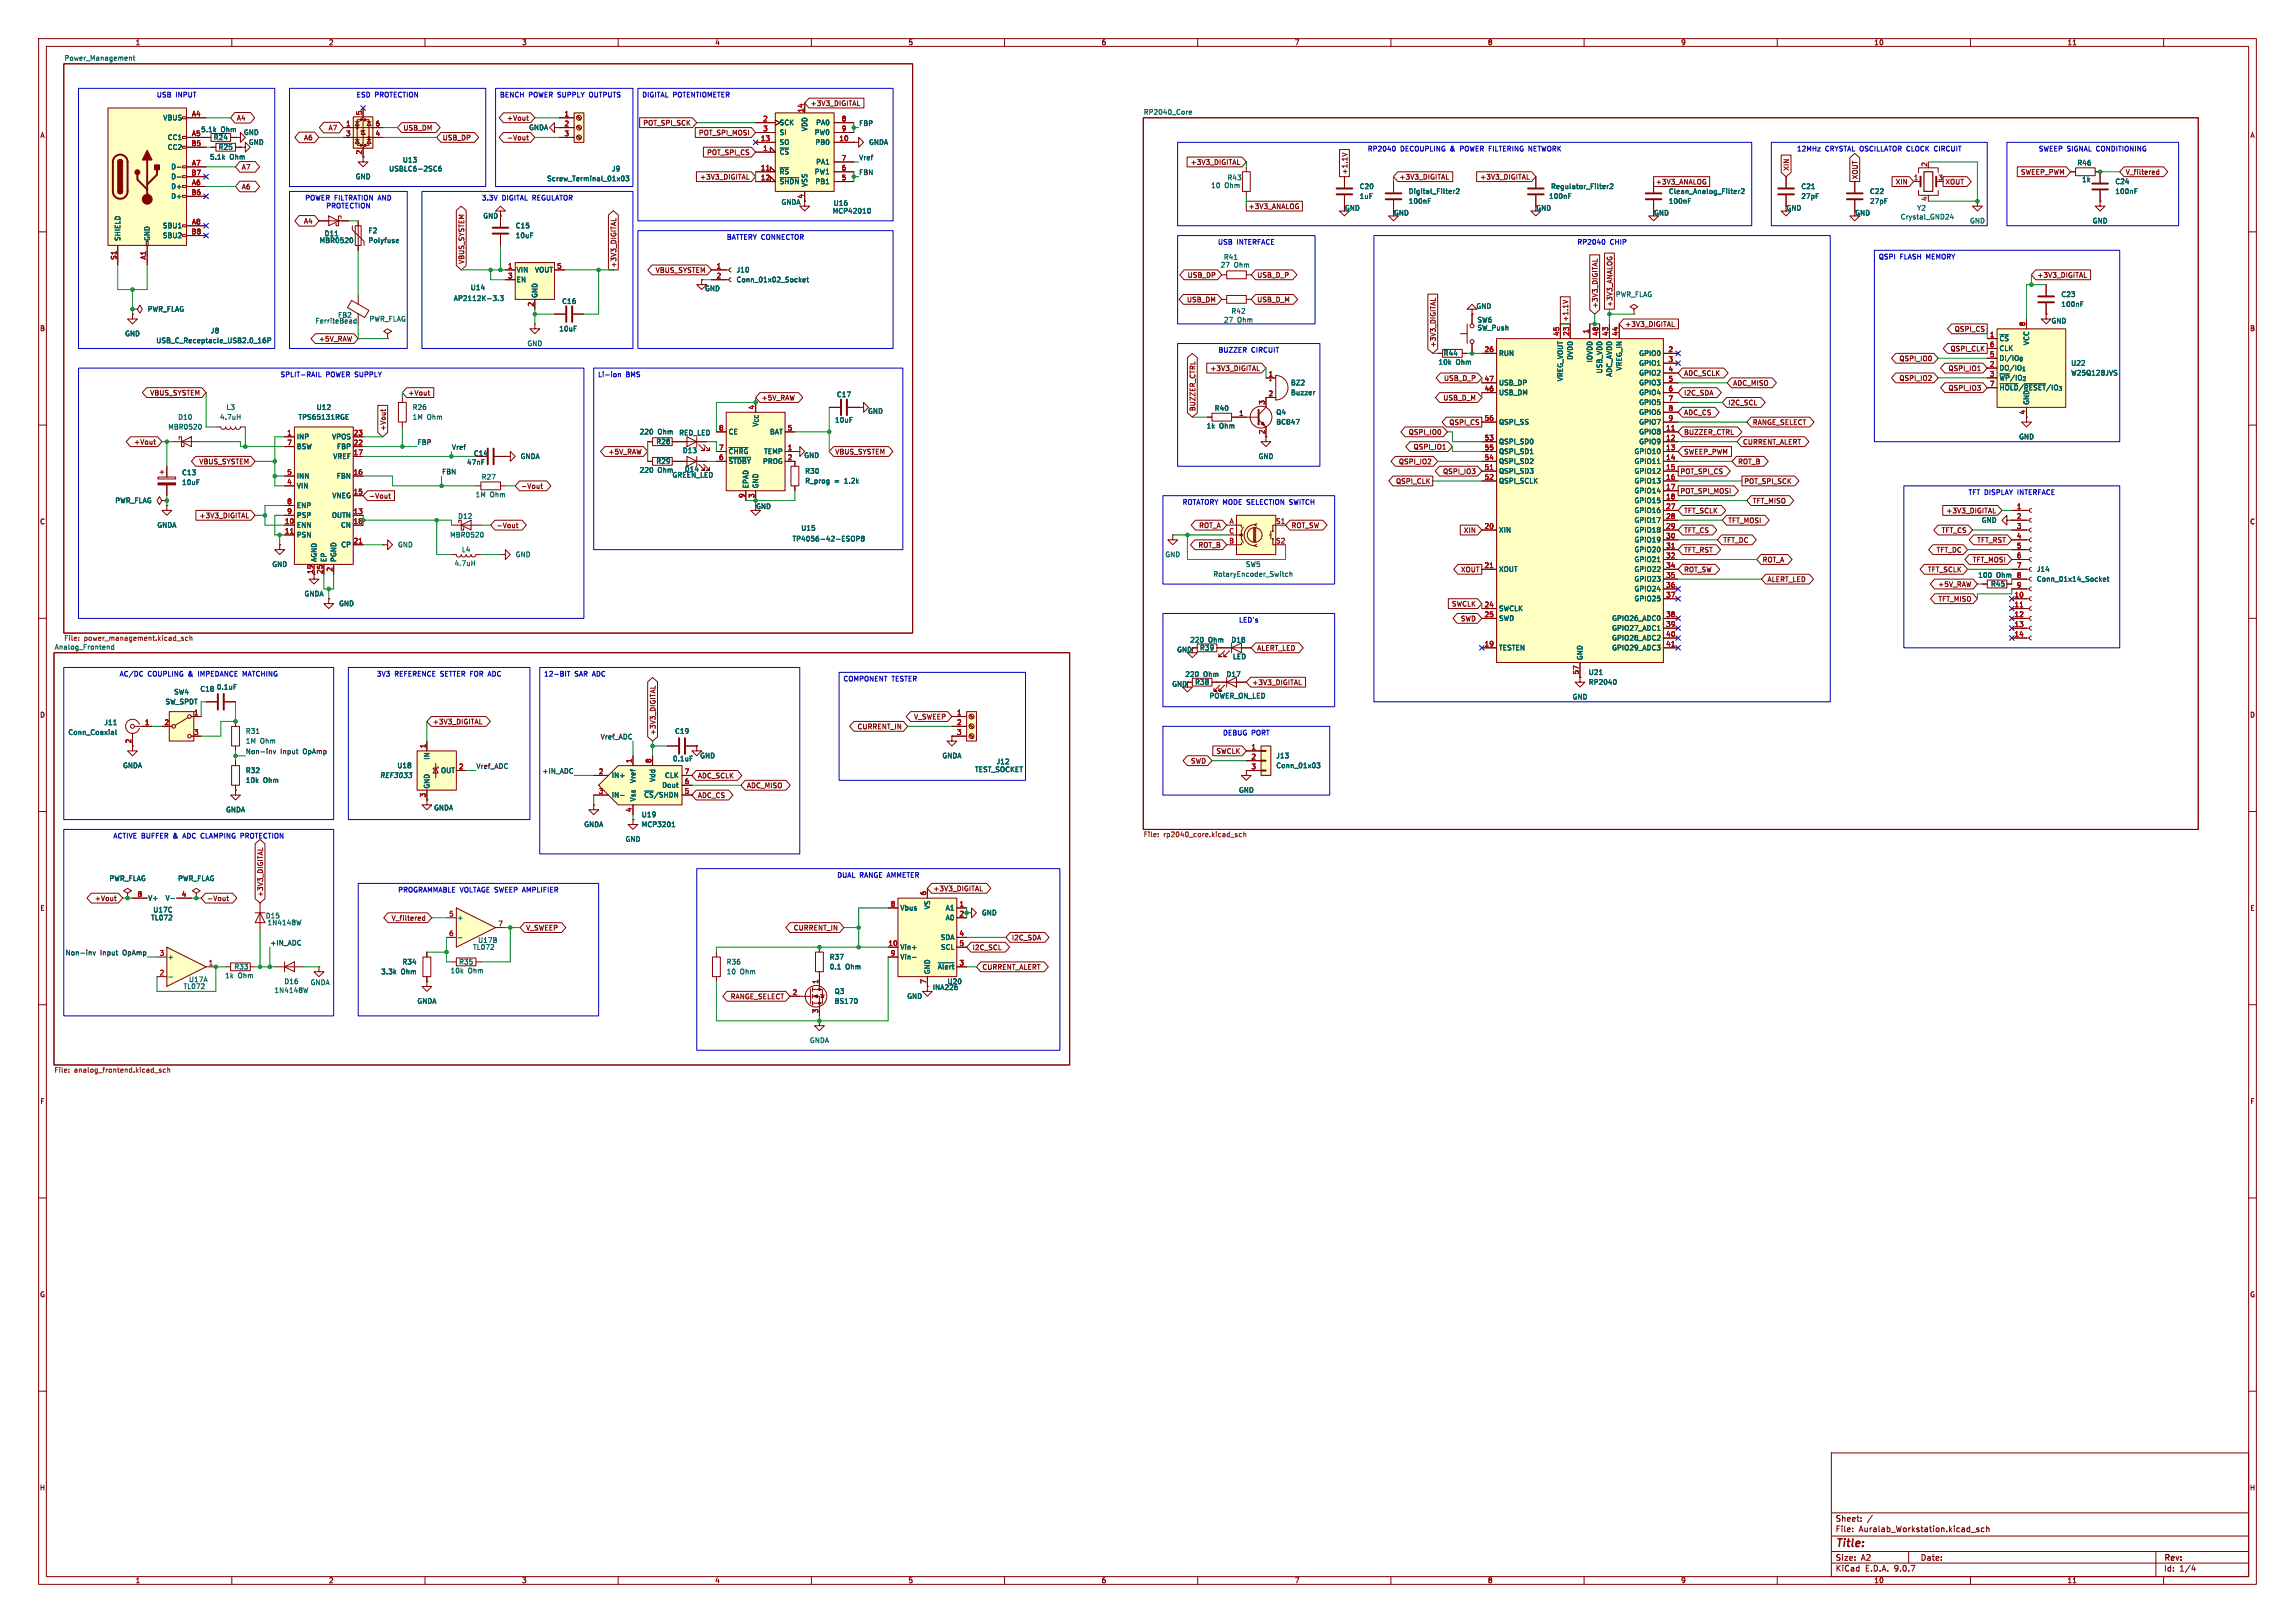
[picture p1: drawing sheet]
<svg xmlns="http://www.w3.org/2000/svg" width="594mm" height="420mm" viewBox="0 0 594 420" stroke-linecap="round" stroke-linejoin="round" font-family="sans-serif">
<defs><g id="words">
<text font-size="2.8" fill="#840000" x="475" y="400.9">Title:</text>
<g font-size="2.1" fill="#840000">
<text x="475" y="394">Sheet:</text>
<text x="475" y="396.7">File:</text>
<text x="481.1" y="396.7">Auralab_Workstation.kicad_sch</text>
<text x="475" y="406.9">KiCad</text>
<text x="475" y="404.1">Size:</text>
<text x="481.7" y="404.1">A2</text>
<text x="482.7" y="406.9">E.D.A.</text>
<text x="490.3" y="406.9">9.0.7</text>
<text x="497" y="404.1">Date:</text>
<text x="560" y="404.3">Rev:</text>
<text x="560" y="406.9">Id:</text>
<text x="564.1" y="406.9">1/4</text>
</g>
<g font-size="1.8" fill="#840000">
<text x="35" y="11.9">1</text>
<text x="85" y="11.9">2</text>
<text x="135" y="11.9">3</text>
<text x="185" y="11.9">4</text>
<text x="235" y="11.9">5</text>
<text x="285" y="11.9">6</text>
<text x="335" y="11.9">7</text>
<text x="385" y="11.9">8</text>
<text x="435" y="11.9">9</text>
<text x="485" y="11.9">10</text>
<text x="535" y="11.9">11</text>
<text x="209.7" y="27.6">+3V3_DIGITAL</text>
<text x="10.3" y="35.9">A</text>
<text x="61.1" y="31.6">A4</text>
<text x="84.7" y="34.1">A7</text>
<text x="104.3" y="34">USB_DM</text>
<text x="131.1" y="31.4">+Vout</text>
<text x="166.4" y="32.7">POT_SPI_SCK</text>
<text x="180.8" y="35.2">POT_SPI_MOSI</text>
<text x="582.3" y="35.9">A</text>
<text x="78.3" y="36.7">A6</text>
<text x="93.7" y="40.1" transform="rotate(-90 93.7 40.1)">2</text>
<text x="114.5" y="36.5">USB_DP</text>
<text x="131.1" y="36.5">-Vout</text>
<text x="182.9" y="40.3">POT_SPI_CS</text>
<text x="62.4" y="44.3">A7</text>
<text x="181.1" y="46.7">+3V3_DIGITAL</text>
<text x="308.1" y="42.9">+3V3_DIGITAL</text>
<text x="348.9" y="45.2" transform="rotate(-90 348.9 45.2)">+1.1V</text>
<text x="362.1" y="46.7">+3V3_DIGITAL</text>
<text x="383" y="46.7">+3V3_DIGITAL</text>
<text x="428.5" y="47.9">+3V3_ANALOG</text>
<text x="463.2" y="44.3" transform="rotate(-90 463.2 44.3)">XIN</text>
<text x="481" y="46.5" transform="rotate(-90 481 46.5)">XOUT</text>
<text x="490.5" y="47.9">XIN</text>
<text x="503.4" y="47.9">XOUT</text>
<text x="522.9" y="45.4">SWEEP_PWM</text>
<text x="550.1" y="45.4">V_filtered</text>
<text x="62.4" y="49.4">A6</text>
<text x="208" y="51.5" transform="rotate(-90 208 51.5)">4</text>
<text x="78.3" y="58.3">A4</text>
<text x="323.1" y="54.3">+3V3_ANALOG</text>
<text x="348" y="54.7">GND</text>
<text x="360.7" y="56">GND</text>
<text x="397.5" y="54.7">GND</text>
<text x="428" y="56">GND</text>
<text x="462.3" y="54.7">GND</text>
<text x="480.1" y="56">GND</text>
<text x="120.3" y="68.4" transform="rotate(-90 120.3 68.4)">VBUS_SYSTEM</text>
<text x="159.7" y="69.4" transform="rotate(-90 159.7 69.4)">+3V3_DIGITAL</text>
<text x="169.6" y="70.8">VBUS_SYSTEM</text>
<text x="307.3" y="72.1">USB_DP</text>
<text x="325.3" y="72.1">USB_D_P</text>
<text x="527.2" y="72.1">+3V3_DIGITAL</text>
<text x="307.1" y="78.4">USB_DM</text>
<text x="325.3" y="78.4">USB_D_M</text>
<text x="406.1" y="83.3" transform="rotate(-90 406.1 83.3)">+1.1V</text>
<text x="413.7" y="79.9" transform="rotate(-90 413.7 79.9)">+3V3_DIGITAL</text>
<text x="417.5" y="79.5" transform="rotate(-90 417.5 79.5)">+3V3_ANALOG</text>
<text x="10.3" y="85.9">B</text>
<text x="82.4" y="88.6">+5V_RAW</text>
<text x="420.5" y="84.8">+3V3_DIGITAL</text>
<text x="505.8" y="86">QSPI_CS</text>
<text x="582.3" y="85.9">B</text>
<text x="371.8" y="90" transform="rotate(-90 371.8 90)">+3V3_DIGITAL</text>
<text x="491.5" y="93.7">QSPI_IO0</text>
<text x="504.7" y="91.1">QSPI_CLK</text>
<text x="313.1" y="96.2">+3V3_DIGITAL</text>
<text x="373.6" y="98.7">USB_D_P</text>
<text x="435.8" y="97.5">ADC_SCLK</text>
<text x="448.5" y="100">ADC_MISO</text>
<text x="491.5" y="98.7">QSPI_IO2</text>
<text x="504.2" y="96.2">QSPI_IO1</text>
<text x="504.2" y="101.3">QSPI_IO3</text>
<text x="38.7" y="102.6">VBUS_SYSTEM</text>
<text x="105.6" y="102.6">+Vout</text>
<text x="197" y="103.8">+5V_RAW</text>
<text x="309.6" y="106.5" transform="rotate(-90 309.6 106.5)">BUZZER_CTRL</text>
<text x="373.4" y="103.8">USB_D_M</text>
<text x="435.8" y="102.6">I2C_SDA</text>
<text x="435.8" y="107.6">ADC_CS</text>
<text x="447.2" y="105.1">I2C_SCL</text>
<text x="524.3" y="107.4" transform="rotate(-90 524.3 107.4)">4</text>
<text x="100" y="111.6" transform="rotate(-90 100 111.6)">+Vout</text>
<text x="327.4" y="112.5" transform="rotate(-90 327.4 112.5)">2</text>
<text x="364.5" y="112.7">QSPI_IO0</text>
<text x="375" y="110.2">QSPI_CS</text>
<text x="435.8" y="112.7">BUZZER_CTRL</text>
<text x="453.5" y="110.2">RANGE_SELECT</text>
<text x="34.6" y="115.3">+Vout</text>
<text x="122.5" y="118.2">C14</text>
<text x="157.4" y="117.8">+5V_RAW</text>
<text x="216.1" y="117.8">VBUS_SYSTEM</text>
<text x="365.8" y="116.5">QSPI_IO1</text>
<text x="435.8" y="117.8">SWEEP_PWM</text>
<text x="451" y="115.3">CURRENT_ALERT</text>
<text x="51.4" y="120.3">VBUS_SYSTEM</text>
<text x="361.2" y="125.4">QSPI_CLK</text>
<text x="362" y="120.3">QSPI_IO2</text>
<text x="373.4" y="122.9">QSPI_IO3</text>
<text x="434.8" y="122.9">POT_SPI_CS</text>
<text x="449.7" y="120.3">ROT_B</text>
<text x="451.3" y="125.4">POT_SPI_SCK</text>
<text x="95.4" y="129.2">-Vout</text>
<text x="134.8" y="126.7">-Vout</text>
<text x="195.6" y="131.9">GND</text>
<text x="434.8" y="128">POT_SPI_MOSI</text>
<text x="453.5" y="130.5">TFT_MISO</text>
<text x="10.3" y="135.9">C</text>
<text x="51.5" y="134.3">+3V3_DIGITAL</text>
<text x="128.4" y="136.8">-Vout</text>
<text x="310.2" y="136.8">ROT_A</text>
<text x="334.2" y="136.8">ROT_SW</text>
<text x="435.8" y="133">TFT_SCLK</text>
<text x="447.2" y="135.6">TFT_MOSI</text>
<text x="503.6" y="133">+3V3_DIGITAL</text>
<text x="582.3" y="135.9">C</text>
<text x="310.1" y="141.9">ROT_B</text>
<text x="378.8" y="138.1">XIN</text>
<text x="435.8" y="138.1">TFT_CS</text>
<text x="435.8" y="143.2">TFT_RST</text>
<text x="445.9" y="140.7">TFT_DC</text>
<text x="501.1" y="143.2">TFT_DC</text>
<text x="502.4" y="138.1">TFT_CS</text>
<text x="511.6" y="140.7">TFT_RST</text>
<text x="81" y="148.6" transform="rotate(-90 81 148.6)">19</text>
<text x="378" y="148.3">XOUT</text>
<text x="435.8" y="148.3">ROT_SW</text>
<text x="456.1" y="145.7">ROT_A</text>
<text x="498.9" y="148.3">TFT_SCLK</text>
<text x="510.5" y="145.7">TFT_MOSI</text>
<text x="457.4" y="150.8">ALERT_LED</text>
<text x="501.5" y="152.1">+5V_RAW</text>
<text x="501.6" y="155.9">TFT_MISO</text>
<text x="375.7" y="157.2">SWCLK</text>
<text x="378" y="161">SWD</text>
<text x="304.5" y="169">GND</text>
<text x="325.3" y="168.6">ALERT_LED</text>
<text x="303.3" y="177.9">GND</text>
<text x="324" y="177.5">+3V3_DIGITAL</text>
<text x="10.3" y="185.9">D</text>
<text x="582.3" y="185.9">D</text>
<text x="111.9" y="187.6">+3V3_DIGITAL</text>
<text x="169.9" y="190.3" transform="rotate(-90 169.9 190.3)">+3V3_DIGITAL</text>
<text x="221.8" y="188.9">CURRENT_IN</text>
<text x="236.5" y="186.4">V_SWEEP</text>
<text x="308.1" y="197.8">SWD</text>
<text x="314.7" y="195.3">SWCLK</text>
<text x="180.5" y="201.6">ADC_SCLK</text>
<text x="180.5" y="206.7">ADC_CS</text>
<text x="193.2" y="204.2">ADC_MISO</text>
<text x="24.4" y="233.4">+Vout</text>
<text x="53.5" y="233.4">-Vout</text>
<text x="68.3" y="232.3" transform="rotate(-90 68.3 232.3)">+3V3_DIGITAL</text>
<text x="241.5" y="230.8">+3V3_DIGITAL</text>
<text x="10.3" y="235.9">E</text>
<text x="101.2" y="238.5">V_filtered</text>
<text x="582.3" y="235.9">E</text>
<text x="136" y="241">V_SWEEP</text>
<text x="205.3" y="241">CURRENT_IN</text>
<text x="261.8" y="243.5">I2C_SDA</text>
<text x="251.6" y="246.1">I2C_SCL</text>
<text x="254.2" y="251.1">CURRENT_ALERT</text>
<text x="189" y="258.8">RANGE_SELECT</text>
<text x="10.3" y="285.9">F</text>
<text x="582.3" y="285.9">F</text>
<text x="10.3" y="335.9">G</text>
<text x="582.3" y="335.9">G</text>
<text x="10.2" y="385.9">H</text>
<text x="582.2" y="385.9">H</text>
<text x="35" y="409.9">1</text>
<text x="85" y="409.9">2</text>
<text x="135" y="409.9">3</text>
<text x="185" y="409.9">4</text>
<text x="235" y="409.9">5</text>
<text x="285" y="409.9">6</text>
<text x="335" y="409.9">7</text>
<text x="385" y="409.9">8</text>
<text x="435" y="409.9">9</text>
<text x="485" y="409.9">10</text>
<text x="535" y="409.9">11</text>
</g>
<g font-size="1.8" fill="#006464">
<text x="16.5" y="15.8">Power_Management</text>
<text x="295.9" y="29.8">RP2040_Core</text>
<text x="42.1" y="31.3">VBUS</text>
<text x="51.9" y="34.4">5.1k</text>
<text x="57.2" y="34.4">Ohm</text>
<text x="63" y="35.2">GND</text>
<text x="136.8" y="33.9">GNDA</text>
<text x="201.7" y="32.6">SCK</text>
<text x="201.7" y="35.2">SI</text>
<text x="209.1" y="34.1" transform="rotate(-90 209.1 34.1)">VDD</text>
<text x="210.7" y="35.2">PW0</text>
<text x="211.1" y="32.6">PA0</text>
<text x="43.3" y="36.4">CC1</text>
<text x="43.3" y="39">CC2</text>
<text x="54.2" y="41.5">5.1k</text>
<text x="55.2" y="36.4">R24</text>
<text x="56.5" y="39">R25</text>
<text x="59.5" y="41.5">Ohm</text>
<text x="64.3" y="37.7">GND</text>
<text x="201.7" y="37.7">SO</text>
<text x="201.7" y="40.2">~{CS}</text>
<text x="210.9" y="37.7">PB0</text>
<text x="224.8" y="37.7">GNDA</text>
<text x="44.2" y="44">D-</text>
<text x="44.2" y="46.6">D-</text>
<text x="91.9" y="46.6">GND</text>
<text x="100.6" y="44.6">USBLC6-2SC6</text>
<text x="104.1" y="42.3">U13</text>
<text x="141.5" y="47.1">Screw_Terminal_01x03</text>
<text x="158.3" y="44.6">J9</text>
<text x="201.7" y="45.3">~{RS}</text>
<text x="201.7" y="47.9">~{SHDN}</text>
<text x="210.7" y="45.3">PW1</text>
<text x="210.9" y="47.9">PB1</text>
<text x="211.1" y="42.8">PA1</text>
<text x="317.6" y="46.8">R43</text>
<text x="537.5" y="43">R46</text>
<text x="538.8" y="47.3">1k</text>
<text x="547.4" y="47.9">C24</text>
<text x="44.2" y="49.1">D+</text>
<text x="44.2" y="51.7">D+</text>
<text x="202.1" y="53.2">GNDA</text>
<text x="209.1" y="48.5" transform="rotate(-90 209.1 48.5)">VSS</text>
<text x="215.7" y="53.4">U16</text>
<text x="313.4" y="48.9">10</text>
<text x="317" y="48.9">Ohm</text>
<text x="351.8" y="51.7">1uF</text>
<text x="351.8" y="49.1">C20</text>
<text x="364.5" y="50.4">Digital_Filter2</text>
<text x="364.5" y="52.9">100nF</text>
<text x="400.8" y="51.7">100nF</text>
<text x="401.3" y="49.1">Regulator_Filter2</text>
<text x="431.8" y="52.9">100nF</text>
<text x="431.8" y="50.4">Clean_Analog_Filter2</text>
<text x="466.1" y="49.1">C21</text>
<text x="466.1" y="51.7">27pF</text>
<text x="483.9" y="50.4">C22</text>
<text x="483.9" y="52.9">27pF</text>
<text x="547.4" y="50.4">100nF</text>
<text x="42" y="59.3">SBU1</text>
<text x="125" y="56.7">GND</text>
<text x="133.4" y="59.3">C15</text>
<text x="215.4" y="55.5">MCP42010</text>
<text x="491.8" y="57">Crystal_GND24</text>
<text x="496.1" y="54.7">Y2</text>
<text x="509.8" y="58">GND</text>
<text x="541.5" y="58">GND</text>
<text x="31.3" y="62.5" transform="rotate(-90 31.3 62.5)">SHIELD</text>
<text x="39" y="62.5" transform="rotate(-90 39 62.5)">GND</text>
<text x="42" y="61.8">SBU2</text>
<text x="82.6" y="63.1">MBR0520</text>
<text x="83.9" y="61.3">D11</text>
<text x="95.3" y="60.6">F2</text>
<text x="95.3" y="63.1">Polyfuse</text>
<text x="133.4" y="61.8">10uF</text>
<text x="133.6" y="70.7">VIN</text>
<text x="138.3" y="70.7">VOUT</text>
<text x="190.5" y="70.7">J10</text>
<text x="315.8" y="69.4">27</text>
<text x="316.6" y="67.4">R41</text>
<text x="319.4" y="69.4">Ohm</text>
<text x="121.7" y="75.3">U14</text>
<text x="133.6" y="73.3">EN</text>
<text x="139.3" y="77.2" transform="rotate(-90 139.3 77.2)">GND</text>
<text x="182.4" y="75.5">GND</text>
<text x="190.5" y="73.3">Conn_01x02_Socket</text>
<text x="418.1" y="77.1">PWR_FLAG</text>
<text x="533.4" y="77.1">C23</text>
<text x="38.1" y="80.9">PWR_FLAG</text>
<text x="81.5" y="83.9">FerriteBead</text>
<text x="87.4" y="82.4">FB2</text>
<text x="95.5" y="83.4">PWR_FLAG</text>
<text x="117.3" y="78.1">AP2112K-3.3</text>
<text x="145.4" y="78.8">C16</text>
<text x="316.7" y="83.7">27</text>
<text x="318.6" y="81.4">R42</text>
<text x="320.3" y="83.7">Ohm</text>
<text x="382" y="80.1">GND</text>
<text x="382.3" y="83.7">SW6</text>
<text x="530.9" y="83.9">GND</text>
<text x="533.4" y="79.6">100nF</text>
<text x="32.3" y="87.2">GND</text>
<text x="40.3" y="89">USB_C_Receptacle_USB2.0_16P</text>
<text x="54.4" y="86.5">J8</text>
<text x="136.4" y="89.8">GND</text>
<text x="144.6" y="86">10uF</text>
<text x="382.3" y="85.7">SW_Push</text>
<text x="517.4" y="88.5">~{CS}</text>
<text x="525.4" y="89.4" transform="rotate(-90 525.4 89.4)">VCC</text>
<text x="372.2" y="94.6">10k</text>
<text x="373.5" y="92.3">R44</text>
<text x="376.8" y="94.6">Ohm</text>
<text x="387.9" y="92.3">RUN</text>
<text x="407.3" y="93.2" transform="rotate(-90 407.3 93.2)">DVDD</text>
<text x="412.3" y="93.9" transform="rotate(-90 412.3 93.9)">IOVDD</text>
<text x="424.1" y="92.3">GPIO0</text>
<text x="424.1" y="94.8">GPIO1</text>
<text x="517.4" y="91">CLK</text>
<text x="517.4" y="93.6">DI/IO_{0}</text>
<text x="535.9" y="94.8">U22</text>
<text x="334" y="99.9">BZ2</text>
<text x="387.9" y="99.9">USB_DP</text>
<text x="404.7" y="98.8" transform="rotate(-90 404.7 98.8)">VREG_VOUT</text>
<text x="414.9" y="96.7" transform="rotate(-90 414.9 96.7)">USB_VDD</text>
<text x="417.4" y="97.7" transform="rotate(-90 417.4 97.7)">ADC_AVDD</text>
<text x="420" y="96" transform="rotate(-90 420 96)">VREG_IN</text>
<text x="424.1" y="97.4">GPIO2</text>
<text x="424.1" y="99.9">GPIO3</text>
<text x="517.4" y="96.1">DO/IO_{1}</text>
<text x="517.4" y="98.7">~{WP}/IO_{2}</text>
<text x="517.4" y="101.2">~{HOLD}/~{RESET}/IO_{3}</text>
<text x="535.9" y="97.4">W25Q128JVS</text>
<text x="58.5" y="106.3">L3</text>
<text x="81.8" y="106.3">U12</text>
<text x="106.7" y="106.3">R26</text>
<text x="216.5" y="103">C17</text>
<text x="224.5" y="107.3">GND</text>
<text x="314.3" y="106.5">R40</text>
<text x="330.2" y="107.5">Q4</text>
<text x="334" y="102.5">Buzzer</text>
<text x="387.9" y="102.5">USB_DM</text>
<text x="424.1" y="102.5">GPIO4</text>
<text x="424.1" y="105">GPIO5</text>
<text x="424.1" y="107.5">GPIO6</text>
<text x="525.4" y="104.9" transform="rotate(-90 525.4 104.9)">GND</text>
<text x="43.4" y="111.4">MBR0520</text>
<text x="46" y="108.8">D10</text>
<text x="56.8" y="108.8">4.7uH</text>
<text x="76.7" y="113.9">INP</text>
<text x="77.1" y="108.8">TPS65131RGE</text>
<text x="85.8" y="113.9">VPOS</text>
<text x="106.7" y="108.8">1M</text>
<text x="110.5" y="108.8">Ohm</text>
<text x="165.4" y="112.6">220</text>
<text x="170.2" y="112.6">Ohm</text>
<text x="175.7" y="112.9">RED_LED</text>
<text x="188.5" y="112.6">CE</text>
<text x="196.4" y="110.6" transform="rotate(-90 196.4 110.6)">V_{CC}</text>
<text x="199.2" y="112.6">BAT</text>
<text x="216" y="109.6">10uF</text>
<text x="312.2" y="111.1">1k</text>
<text x="315.6" y="111.1">Ohm</text>
<text x="330.2" y="110.1">BC847</text>
<text x="387.9" y="110.1">QSPI_SS</text>
<text x="424.1" y="110.1">GPIO7</text>
<text x="424.1" y="112.6">GPIO8</text>
<text x="522.5" y="113.9">GND</text>
<text x="76.7" y="116.4">BSW</text>
<text x="86.1" y="119">VREF</text>
<text x="87.1" y="116.4">FBP</text>
<text x="134.6" y="119">GNDA</text>
<text x="169.8" y="115.2">R28</text>
<text x="176.6" y="117.4">D13</text>
<text x="188.5" y="117.7">~{CHRG}</text>
<text x="197.7" y="117.7">TEMP</text>
<text x="208" y="118.7">GND</text>
<text x="325.6" y="119">GND</text>
<text x="387.9" y="115.2">QSPI_SD0</text>
<text x="387.9" y="117.7">QSPI_SD1</text>
<text x="422.9" y="117.7">GPIO10</text>
<text x="424.1" y="115.2">GPIO9</text>
<text x="47" y="123.2">C13</text>
<text x="47" y="125.7">10uF</text>
<text x="76.7" y="124.1">INN</text>
<text x="87" y="124.1">FBN</text>
<text x="120.8" y="120.5">47nF</text>
<text x="124.5" y="124.3">R27</text>
<text x="165.4" y="122.5">220</text>
<text x="169.8" y="120.2">R29</text>
<text x="170.2" y="122.5">Ohm</text>
<text x="173.9" y="123.8">GREEN_LED</text>
<text x="177.1" y="122.3">D14</text>
<text x="188.5" y="120.2">~{STDBY} PROG</text>
<text x="208.3" y="125.3">R_prog</text>
<text x="208.3" y="122.8">R30</text>
<text x="215.9" y="125.3">=</text>
<text x="218.7" y="125.3">1.2k</text>
<text x="387.9" y="120.2">QSPI_SD2</text>
<text x="387.9" y="122.8">QSPI_SD3</text>
<text x="387.9" y="125.3">QSPI_SCLK</text>
<text x="422.9" y="120.2">GPIO11</text>
<text x="422.9" y="122.8">GPIO12</text>
<text x="422.9" y="125.3">GPIO13</text>
<text x="29.7" y="130.4">PWR_FLAG</text>
<text x="76.7" y="126.6">VIN</text>
<text x="76.7" y="131.7">ENP</text>
<text x="85.9" y="129.1">VNEG</text>
<text x="123" y="128.9">1M</text>
<text x="126.8" y="128.9">Ohm</text>
<text x="193.9" y="126.5" transform="rotate(-90 193.9 126.5)">EPAD</text>
<text x="196.4" y="126.5" transform="rotate(-90 196.4 126.5)">GND</text>
<text x="422.9" y="127.9">GPIO14</text>
<text x="422.9" y="130.4">GPIO15</text>
<text x="40.6" y="136.8">GNDA</text>
<text x="76.7" y="134.2">PSP</text>
<text x="76.7" y="136.8">ENN</text>
<text x="85.8" y="134.2">OUTN</text>
<text x="88.1" y="136.8">CN</text>
<text x="118.4" y="134.5">D12</text>
<text x="207.3" y="137.5">U15</text>
<text x="422.9" y="132.9">GPIO16</text>
<text x="422.9" y="135.5">GPIO17</text>
<text x="512.8" y="135.5">GND</text>
<text x="76.7" y="139.3">PSN</text>
<text x="88.2" y="141.8">CP</text>
<text x="102.9" y="141.8">GND</text>
<text x="116.4" y="139.3">MBR0520</text>
<text x="119.4" y="143.1">L4</text>
<text x="205" y="140.3">TP4056-42-ESOP8</text>
<text x="387.9" y="138">XIN</text>
<text x="422.9" y="138">GPIO18</text>
<text x="422.9" y="140.6">GPIO19</text>
<text x="422.9" y="143.1">GPIO20</text>
<text x="70.4" y="146.9">GND</text>
<text x="82.1" y="145.5" transform="rotate(-90 82.1 145.5)">AGND</text>
<text x="84.7" y="145.5" transform="rotate(-90 84.7 145.5)">EP</text>
<text x="87.2" y="145.5" transform="rotate(-90 87.2 145.5)">PGND</text>
<text x="117.5" y="146.7">4.7uH</text>
<text x="133.4" y="144.4">GND</text>
<text x="301.5" y="144.4">GND</text>
<text x="313.9" y="149.5">RotaryEncoder_Switch</text>
<text x="322.3" y="146.9">SW5</text>
<text x="387.9" y="148.2">XOUT</text>
<text x="422.9" y="145.6">GPIO21</text>
<text x="422.9" y="148.2">GPIO22</text>
<text x="511.9" y="149.7">100</text>
<text x="516.7" y="149.7">Ohm</text>
<text x="527.1" y="148.2">J14</text>
<text x="78.7" y="154.5">GNDA</text>
<text x="422.9" y="150.7">GPIO23</text>
<text x="422.9" y="153.3">GPIO24</text>
<text x="422.9" y="155.8">GPIO25</text>
<text x="515.2" y="152">R45</text>
<text x="527.1" y="150.7">Conn_01x14_Socket</text>
<text x="87.6" y="157.1">GND</text>
<text x="387.9" y="158.3">SWCLK</text>
<text x="387.9" y="160.9">SWD</text>
<text x="417.1" y="160.9">GPIO26_ADC0</text>
<text x="307.9" y="166.5">220</text>
<text x="312.7" y="166.5">Ohm</text>
<text x="318.6" y="166.5">D18</text>
<text x="417.1" y="163.4">GPIO27_ADC1</text>
<text x="417.1" y="166">GPIO28_ADC2</text>
<text x="14" y="168.2">Analog_Frontend</text>
<text x="310.5" y="168.5">R39</text>
<text x="319" y="170.8">LED</text>
<text x="387.9" y="168.5">TESTEN</text>
<text x="409.8" y="170.9" transform="rotate(-90 409.8 170.9)">GND</text>
<text x="417.1" y="168.5">GPIO29_ADC3</text>
<text x="45" y="179.9">SW4</text>
<text x="51.7" y="179.2">C18</text>
<text x="56" y="178.7">0.1uF</text>
<text x="306.7" y="175.4">220</text>
<text x="309.2" y="177.4">R38</text>
<text x="311.5" y="175.4">Ohm</text>
<text x="317.3" y="175.4">D17</text>
<text x="411.1" y="174.9">U21</text>
<text x="411.1" y="177.4">RP2040</text>
<text x="42.7" y="182.5">SW_SPDT</text>
<text x="312.9" y="180.9">POWER_ON_LED</text>
<text x="406.9" y="181.2">GND</text>
<text x="17.6" y="190.4">Conn_Coaxial</text>
<text x="26.9" y="187.8">J11</text>
<text x="63.5" y="190.1">R31</text>
<text x="174.6" y="190.1">C19</text>
<text x="63.5" y="192.6">1M</text>
<text x="67.3" y="192.6">Ohm</text>
<text x="111.4" y="196.7" transform="rotate(-90 111.4 196.7)">IN</text>
<text x="174.1" y="197.2">0.1uF</text>
<text x="181.1" y="196.4">GND</text>
<text x="243.8" y="196.4">GNDA</text>
<text x="257.8" y="198">J12</text>
<text x="330.2" y="196.4">J13</text>
<text x="31.7" y="199">GNDA</text>
<text x="63.5" y="202.8">10k</text>
<text x="63.5" y="200.3">R32</text>
<text x="68.1" y="202.8">Ohm</text>
<text x="98.3" y="201.5">REF3033</text>
<text x="102.7" y="199">U18</text>
<text x="114" y="200.3">OUT</text>
<text x="158.2" y="201.5">IN+</text>
<text x="164.7" y="202.8" transform="rotate(-90 164.7 202.8)">Vref</text>
<text x="169.8" y="202.5" transform="rotate(-90 169.8 202.5)">Vdd</text>
<text x="172" y="201.5">CLK</text>
<text x="252.2" y="200">TEST_SOCKET</text>
<text x="330.2" y="199">Conn_01x03</text>
<text x="111.4" y="204.2" transform="rotate(-90 111.4 204.2)">GND</text>
<text x="112.2" y="209.9">GNDA</text>
<text x="158.2" y="206.6">IN-</text>
<text x="164.7" y="207.5" transform="rotate(-90 164.7 207.5)">Vss</text>
<text x="166.6" y="206.6">~{CS}/SHDN</text>
<text x="171.3" y="204.1">Dout</text>
<text x="320.5" y="205.3">GND</text>
<text x="58.4" y="210.4">GNDA</text>
<text x="151.1" y="214.2">GNDA</text>
<text x="166" y="211.7">U19</text>
<text x="166" y="214.2">MCP3201</text>
<text x="161.8" y="218">GND</text>
<text x="28.2" y="228.2">PWR_FLAG</text>
<text x="38.2" y="233.3">V+</text>
<text x="42.7" y="233.3">V-</text>
<text x="46" y="228.2">PWR_FLAG</text>
<text x="39" y="238.4">TL072</text>
<text x="39.6" y="236.3">U17C</text>
<text x="68.7" y="237.8">D15</text>
<text x="69.1" y="239.6">1N4148W</text>
<text x="118.2" y="238.4">+</text>
<text x="232.9" y="235.8">Vbus</text>
<text x="240.9" y="235.4" transform="rotate(-90 240.9 235.4)">VS</text>
<text x="244.6" y="235.8">A1</text>
<text x="244.6" y="238.4">A0</text>
<text x="254" y="237.1">GND</text>
<text x="122.3" y="246">TL072</text>
<text x="123.6" y="244.2">U17B</text>
<text x="232.9" y="246">Vin+</text>
<text x="243.4" y="243.4">SDA</text>
<text x="243.4" y="246">SCL</text>
<text x="43.3" y="248.5">+</text>
<text x="60.5" y="251.1">R33</text>
<text x="104" y="249.8">R34</text>
<text x="118.7" y="249.8">R35</text>
<text x="188" y="249.8">R36</text>
<text x="214.6" y="248.5">R37</text>
<text x="214.6" y="251.1">0.1</text>
<text x="218.8" y="251.1">Ohm</text>
<text x="232.9" y="248.5">Vin-</text>
<text x="242.6" y="251.1">~{Alert}</text>
<text x="47.4" y="256.1">TL072</text>
<text x="48.8" y="254.4">U17A</text>
<text x="58.2" y="253.3">1k</text>
<text x="61.6" y="253.3">Ohm</text>
<text x="70.9" y="257.1">1N4148W</text>
<text x="73.5" y="254.9">D16</text>
<text x="80.3" y="255.1">GNDA</text>
<text x="98.5" y="252.3">3.3k</text>
<text x="103.8" y="252.3">Ohm</text>
<text x="116.5" y="252.1">10k</text>
<text x="121.1" y="252.1">Ohm</text>
<text x="188" y="252.3">10</text>
<text x="191.6" y="252.3">Ohm</text>
<text x="215.9" y="257.4">Q3</text>
<text x="240.9" y="252.2" transform="rotate(-90 240.9 252.2)">GND</text>
<text x="241.3" y="256.4">INA226</text>
<text x="245.1" y="254.9">U20</text>
<text x="107.9" y="259.9">GNDA</text>
<text x="215.9" y="259.9">BS170</text>
<text x="234.7" y="258.7">GND</text>
<text x="209.5" y="270.1">GNDA</text>
</g>
<g font-size="1.8" fill="#0000c2">
<text x="40.3" y="25.8">USB</text>
<text x="45.6" y="25.8">INPUT</text>
<text x="92" y="25.8">ESD</text>
<text x="97.1" y="25.8">PROTECTION</text>
<text x="129.2" y="25.8">BENCH</text>
<text x="137" y="25.8">POWER</text>
<text x="145" y="25.8">SUPPLY</text>
<text x="153.7" y="25.8">OUTPUTS</text>
<text x="166.1" y="25.8">DIGITAL POTENTIOMETER</text>
<text x="353.7" y="39.8">RP2040</text>
<text x="362.6" y="39.8">DECOUPLING</text>
<text x="375.9" y="39.8">&amp;</text>
<text x="379" y="39.8">POWER</text>
<text x="386.9" y="39.8">FILTERING</text>
<text x="397.7" y="39.8">NETWORK</text>
<text x="464.8" y="39.8">12MHz</text>
<text x="472.5" y="39.8">CRYSTAL OSCILLATOR CLOCK</text>
<text x="502.2" y="39.8">CIRCUIT</text>
<text x="527.4" y="39.8">SWEEP</text>
<text x="535.1" y="39.8">SIGNAL</text>
<text x="543.1" y="39.8">CONDITIONING</text>
<text x="78.7" y="52.5">POWER</text>
<text x="86.7" y="52.5">FILTRATION</text>
<text x="98.4" y="52.5">AND</text>
<text x="124.5" y="52.5">3.3V</text>
<text x="130.1" y="52.5">DIGITAL REGULATOR</text>
<text x="84.2" y="54.6">PROTECTION</text>
<text x="187.9" y="62.7">BATTERY CONNECTOR</text>
<text x="315" y="63.9">USB</text>
<text x="320.3" y="63.9">INTERFACE</text>
<text x="408" y="63.9">RP2040</text>
<text x="416.8" y="63.9">CHIP</text>
<text x="486.1" y="67.8">QSPI</text>
<text x="492" y="67.8">FLASH</text>
<text x="499.2" y="67.8">MEMORY</text>
<text x="315.1" y="91.9">BUZZER</text>
<text x="324" y="91.9">CIRCUIT</text>
<text x="72.3" y="98.2">SPLIT-RAIL</text>
<text x="84.5" y="98.2">POWER</text>
<text x="92.4" y="98.2">SUPPLY</text>
<text x="154.6" y="98.2">Li-ion</text>
<text x="162.2" y="98.2">BMS</text>
<text x="305.8" y="131.3">ROTATORY MODE</text>
<text x="323.3" y="131.3">SELECTION</text>
<text x="334.8" y="131.3">SWITCH</text>
<text x="513.7" y="128.7">DISPLAY</text>
<text x="522.8" y="128.7">INTERFACE</text>
<text x="320.4" y="161.7">LED's</text>
<text x="30.7" y="175.7">AC/DC</text>
<text x="38.4" y="175.7">COUPLING</text>
<text x="49.3" y="175.7">&amp;</text>
<text x="52.3" y="175.7">IMPEDANCE</text>
<text x="64.4" y="175.7">MATCHING</text>
<text x="97.3" y="175.7">3V3</text>
<text x="102.3" y="175.7">REFERENCE</text>
<text x="114.6" y="175.7">SETTER FOR</text>
<text x="127.9" y="175.7">ADC</text>
<text x="140.7" y="175.7">12-BIT</text>
<text x="149" y="175.7">SAR</text>
<text x="154" y="175.7">ADC</text>
<text x="218.1" y="177">COMPONENT</text>
<text x="231" y="177">TESTER</text>
<text x="316.3" y="190.9">DEBUG</text>
<text x="324" y="190.9">PORT</text>
<text x="29.1" y="217.6">ACTIVE BUFFER</text>
<text x="45.4" y="217.6">&amp;</text>
<text x="48.4" y="217.6">ADC</text>
<text x="53.5" y="217.6">CLAMPING</text>
<text x="64.3" y="217.6">PROTECTION</text>
<text x="216.4" y="227.8">DUAL</text>
<text x="222.6" y="227.8">RANGE AMMETER</text>
<text x="102.8" y="231.6">PROGRAMMABLE VOLTAGE SWEEP</text>
<text x="136.3" y="231.6">AMPLIFIER</text>
</g>
<g font-size="1.8" fill="#a90000">
<text x="93.7" y="29.9" transform="rotate(-90 93.7 29.9)">5</text>
<text x="208" y="29.3" transform="rotate(-90 208 29.3)">14</text>
<text x="49.5" y="30.2">A4</text>
<text x="49.5" y="35.3">A5</text>
<text x="89.5" y="32.8">1</text>
<text x="89.5" y="35.3">3</text>
<text x="97.1" y="32.8">6</text>
<text x="97.1" y="35.3">4</text>
<text x="146" y="30.2">1</text>
<text x="146" y="32.8">2</text>
<text x="146" y="35.3">3</text>
<text x="197.4" y="31.5">2</text>
<text x="197.4" y="34">3</text>
<text x="217.7" y="31.5">8</text>
<text x="217.7" y="34">9</text>
<text x="49.5" y="37.8">B5</text>
<text x="196.8" y="36.6">13</text>
<text x="197.4" y="39.1">1</text>
<text x="217.1" y="36.6">10</text>
<text x="217.7" y="41.7">7</text>
<text x="49.5" y="45.5">B7</text>
<text x="49.5" y="42.9">A7</text>
<text x="196.8" y="44.2">11</text>
<text x="196.8" y="46.7">12</text>
<text x="217.7" y="44.2">6</text>
<text x="217.7" y="46.7">5</text>
<text x="495.2" y="46.7">1</text>
<text x="498.9" y="43.3" transform="rotate(-90 498.9 43.3)">2</text>
<text x="501.6" y="46.7">3</text>
<text x="49.5" y="50.5">B6</text>
<text x="49.5" y="48">A6</text>
<text x="498.9" y="52.1" transform="rotate(-90 498.9 52.1)">4</text>
<text x="49.5" y="58.2">A8</text>
<text x="49.5" y="60.7">B8</text>
<text x="30.2" y="67.4" transform="rotate(-90 30.2 67.4)">S1</text>
<text x="37.8" y="67.3" transform="rotate(-90 37.8 67.3)">A1</text>
<text x="131.4" y="69.6">1</text>
<text x="144.1" y="69.6">5</text>
<text x="185.3" y="69.6">1</text>
<text x="131.4" y="72.1">3</text>
<text x="185.3" y="72.1">2</text>
<text x="138.2" y="79.4" transform="rotate(-90 138.2 79.4)">2</text>
<text x="403.6" y="87" transform="rotate(-90 403.6 87)">45</text>
<text x="406.1" y="87" transform="rotate(-90 406.1 87)">23</text>
<text x="411.2" y="86.4" transform="rotate(-90 411.2 86.4)">1</text>
<text x="413.8" y="87" transform="rotate(-90 413.8 87)">48</text>
<text x="416.3" y="87" transform="rotate(-90 416.3 87)">43</text>
<text x="418.8" y="87" transform="rotate(-90 418.8 87)">44</text>
<text x="514.9" y="87.4">1</text>
<text x="514.9" y="89.9">6</text>
<text x="524.3" y="84.5" transform="rotate(-90 524.3 84.5)">8</text>
<text x="384.1" y="91.2">26</text>
<text x="431.7" y="91.2">2</text>
<text x="431.7" y="93.7">3</text>
<text x="514.9" y="92.5">5</text>
<text x="514.9" y="95">2</text>
<text x="328.2" y="97.5">1</text>
<text x="384.1" y="98.8">47</text>
<text x="384.1" y="101.3">46</text>
<text x="431.7" y="96.3">4</text>
<text x="431.7" y="98.8">5</text>
<text x="431.7" y="101.3">6</text>
<text x="514.9" y="97.5">3</text>
<text x="514.9" y="100.1">7</text>
<text x="195.3" y="106.1" transform="rotate(-90 195.3 106.1)">4</text>
<text x="320.6" y="107.7">1</text>
<text x="327.4" y="104.8" transform="rotate(-90 327.4 104.8)">3</text>
<text x="328.2" y="102.6">2</text>
<text x="431.7" y="103.9">7</text>
<text x="431.7" y="106.4">8</text>
<text x="74.2" y="112.8">1</text>
<text x="91.4" y="112.8">23</text>
<text x="186" y="111.5">8</text>
<text x="203.8" y="111.5">5</text>
<text x="384.1" y="109">56</text>
<text x="431.1" y="111.5">11</text>
<text x="431.7" y="109">9</text>
<text x="74.2" y="115.3">7</text>
<text x="91.4" y="115.3">22</text>
<text x="91.4" y="117.9">17</text>
<text x="186" y="116.6">7</text>
<text x="186" y="119.1">6</text>
<text x="203.8" y="116.6">1</text>
<text x="203.8" y="119.1">2</text>
<text x="384.1" y="114">53</text>
<text x="384.1" y="116.6">55</text>
<text x="384.1" y="119.1">54</text>
<text x="431.1" y="114">12</text>
<text x="431.1" y="116.6">13</text>
<text x="431.1" y="119.1">14</text>
<text x="74.2" y="122.9">5</text>
<text x="74.2" y="125.5">4</text>
<text x="91.4" y="122.9">16</text>
<text x="384.1" y="121.7">51</text>
<text x="384.1" y="124.2">52</text>
<text x="431.1" y="121.7">15</text>
<text x="431.1" y="124.2">16</text>
<text x="74.2" y="130.6">8</text>
<text x="91.4" y="128">15</text>
<text x="192.8" y="129" transform="rotate(-90 192.8 129)">9</text>
<text x="195.3" y="129" transform="rotate(-90 195.3 129)">3</text>
<text x="431.1" y="126.7">17</text>
<text x="431.1" y="129.3">18</text>
<text x="431.1" y="131.8">27</text>
<text x="521.9" y="131.8">1</text>
<text x="73.6" y="135.6">10</text>
<text x="74.2" y="133.1">9</text>
<text x="91.4" y="133.1">13</text>
<text x="91.4" y="135.6">18</text>
<text x="318.1" y="135.6">A</text>
<text x="330.2" y="135.6">S1</text>
<text x="384.1" y="136.9">20</text>
<text x="431.1" y="134.4">28</text>
<text x="431.1" y="136.9">29</text>
<text x="521.9" y="134.4">2</text>
<text x="521.9" y="136.9">3</text>
<text x="73.6" y="138.2">11</text>
<text x="91.4" y="140.7">21</text>
<text x="318" y="138.2">C</text>
<text x="318" y="140.7">B</text>
<text x="330.2" y="140.7">S2</text>
<text x="431.1" y="139.4">30</text>
<text x="431.1" y="142">31</text>
<text x="521.9" y="139.4">4</text>
<text x="521.9" y="142">5</text>
<text x="83.6" y="148.6" transform="rotate(-90 83.6 148.6)">25</text>
<text x="86.1" y="148" transform="rotate(-90 86.1 148)">2</text>
<text x="384.1" y="147.1">21</text>
<text x="431.1" y="144.5">32</text>
<text x="431.1" y="147.1">34</text>
<text x="431.1" y="149.6">35</text>
<text x="521.9" y="144.5">6</text>
<text x="521.9" y="147.1">7</text>
<text x="521.9" y="149.6">8</text>
<text x="431.1" y="152.1">36</text>
<text x="431.1" y="154.7">37</text>
<text x="521.3" y="154.7">10</text>
<text x="521.9" y="152.1">9</text>
<text x="384.1" y="157.2">24</text>
<text x="384.1" y="159.8">25</text>
<text x="431.1" y="159.8">38</text>
<text x="521.3" y="157.2">11</text>
<text x="521.3" y="159.8">12</text>
<text x="384.1" y="167.4">19</text>
<text x="431.1" y="162.3">39</text>
<text x="431.1" y="164.8">40</text>
<text x="431.1" y="167.4">41</text>
<text x="521.3" y="162.3">13</text>
<text x="521.3" y="164.8">14</text>
<text x="408.7" y="174.7" transform="rotate(-90 408.7 174.7)">57</text>
<text x="50.1" y="185.2">1</text>
<text x="247.6" y="185.2">1</text>
<text x="37.4" y="187.7">1</text>
<text x="42.5" y="187.7">2</text>
<text x="50.1" y="190.2">3</text>
<text x="247.6" y="187.7">2</text>
<text x="247.6" y="190.2">3</text>
<text x="34" y="192.5" transform="rotate(-90 34 192.5)">2</text>
<text x="110.2" y="193.7" transform="rotate(-90 110.2 193.7)">1</text>
<text x="163.6" y="197.6" transform="rotate(-90 163.6 197.6)">1</text>
<text x="168.7" y="197.6" transform="rotate(-90 168.7 197.6)">8</text>
<text x="323.8" y="194.1">1</text>
<text x="323.8" y="196.6">2</text>
<text x="118.7" y="199.1">2</text>
<text x="154.9" y="200.4">2</text>
<text x="177.1" y="200.4">7</text>
<text x="177.1" y="202.9">6</text>
<text x="323.8" y="199.1">3</text>
<text x="110.2" y="206.4" transform="rotate(-90 110.2 206.4)">3</text>
<text x="154.9" y="205.5">3</text>
<text x="177.1" y="205.5">5</text>
<text x="163.6" y="210.3" transform="rotate(-90 163.6 210.3)">4</text>
<text x="35.5" y="232.2">8</text>
<text x="46.9" y="232.2">4</text>
<text x="239.8" y="231.8" transform="rotate(-90 239.8 231.8)">6</text>
<text x="116.1" y="237.2">5</text>
<text x="128.8" y="239.8">7</text>
<text x="230.4" y="234.7">8</text>
<text x="248.2" y="234.7">1</text>
<text x="248.2" y="237.2">2</text>
<text x="116.1" y="242.3">6</text>
<text x="229.8" y="244.9">10</text>
<text x="248.2" y="242.3">4</text>
<text x="248.2" y="244.9">5</text>
<text x="41.2" y="247.4">3</text>
<text x="53.9" y="249.9">1</text>
<text x="230.4" y="247.4">9</text>
<text x="248.2" y="249.9">3</text>
<text x="41.2" y="252.5">2</text>
<text x="205" y="257.6">2</text>
<text x="211.8" y="254.7" transform="rotate(-90 211.8 254.7)">1</text>
<text x="239.8" y="254.7" transform="rotate(-90 239.8 254.7)">7</text>
<text x="211.8" y="262.3" transform="rotate(-90 211.8 262.3)">3</text>
</g>
<g font-size="1.8" fill="#0f0f0f">
<text x="222.2" y="32.7">FBP</text>
<text x="222.2" y="41.6">Vref</text>
<text x="222.2" y="45.4">FBN</text>
<text x="107.9" y="115.2">FBP</text>
<text x="116.8" y="116.5">Vref</text>
<text x="114.3" y="122.8">FBN</text>
<text x="155.3" y="191.4">Vref_ADC</text>
<text x="63.5" y="195.2">Non-inv</text>
<text x="72.6" y="195.2">Input</text>
<text x="78.6" y="195.2">OpAmp</text>
<text x="123.2" y="199">Vref_ADC</text>
<text x="140.3" y="200.3">+IN_ADC</text>
<text x="69.8" y="244.8">+IN_ADC</text>
<text x="16.8" y="247.3">Non-inv</text>
<text x="25.9" y="247.3">Input</text>
<text x="31.9" y="247.3">OpAmp</text>
</g>
<g font-size="1.8" fill="#725600">
<text x="16.5" y="166.1">File:</text>
<text x="21.7" y="166.1">power_management.kicad_sch</text>
<text x="295.9" y="216.9">File:</text>
<text x="301.1" y="216.9">rp2040_core.kicad_sch</text>
<text x="14" y="277.9">File:</text>
<text x="19.2" y="277.9">analog_frontend.kicad_sch</text>
</g>
</g></defs>
<g fill="none" stroke="#840000" stroke-width=".26">
<path d="M10 10h574v400h-574zM12 12h570v396h-570zM16.5 16.5h219.7v147.3h-219.7zM60 10v2M110 10v2M160 10v2M210 10v2M260 10v2M310 10v2M360 10v2M410 10v2M460 10v2"/>
<path d="M510 10v2M536.6 11.6h.7M560 10v2M295.9 30.5h273.1v184.1h-273.1zM10 60h2M582 60h2M10 110h2M55.9 110.5h1.2l.2 .4 .5 .2 .4-.2 .2-.4 .2 .4 .5 .2 .4-.2 .2-.4 .2 .4 .4 .2 .5-.2 .2-.4 .1 .4 .5 .2 .4-.2 .2-.4h1.3M582 110h2M10 160h2M14 168.9h262.9v106.7h-262.9zM582 160h2"/>
<path d="M10 210h2M582 210h2M10 260h2M582 260h2M10 310h2M582 310h2M10 360h2M474 376h108v32h-108zM582 360h2M474 397.5h108M474 391.5h108M479.5 396.2v.2"/>
<path d="M479.5 395.4v.2M481.7 393.5v.2M481.7 392.7v.2M484.6 392.1l-1.3 1.9M510.2 396.5h1.1M512.2 395.4h-.4l-.2 .2 .1 .2 .5 .1v.4h-.6M513.5 395.4h-.4l-.3 .3 .2 .6h.5M514.2 395.5l.5-.1 .1 1M514.2 394.9v1.5M60 408v2M110 408v2M160 408v2"/>
<path d="M210 408v2M260 408v2M310 408v2M360 408v2M410 408v2M460 408v2M474 404.5h108M474 401.5h108M494 401.5v3M510 408v2M536.6 409.6h.7M558 401.5v6.5"/>
<path d="M560 408v2M567.7 405l-.4 1.1h.9M568 405.6v1"/>
</g>
<path d="M34.5 14.8h.4M34.6 14.4v1l.3 .2M307.8 29.2l.6-.1-.1-.3h-.3l-.2 .1 .1 .6h.4M61.4 107.9h.7M62.1 107.3v1.2M29.1 167.2h.3M29.4 166.8v1.2M29.4 168h-.3" fill="none" stroke="#006464" stroke-width=".26"/>
<g fill="none" stroke="#725600" stroke-width=".26">
<path d="M20.4 165.6v.1M20.4 165v.1M45.8 165.9h.9M47.5 165l-.3-.1-.2 .2 .5 .3v.3h-.5M48.6 165l-.4-.1-.2 .2 .1 .6h.5M49.1 165h.5l.1 .7M49.1 164.5v1.2M299.8 216.4v.1M299.8 215.8v.1M319.9 216.1l.4 .3-.5 .1M319.9 215.7l.3 .1M321.3 215.8l-.3-.1-.3 .2 .2 .6h.4"/>
<path d="M321.9 215.8h.5v.7M321.9 215.3v1.2M17.8 277.4v.1M17.8 276.7v.1M40 277.6h1M41.7 276.7h-.3l-.2 .1 .5 .3v.3h-.5M42.9 276.7h-.4l-.2 .2 .1 .5h.5M43.4 276.8l.5-.1v.8M43.4 276.2v1.3"/>
</g>
<path d="M76.2 110.5h15.2v35.6h-15.2z" fill="#ffffc2"/>
<g fill="none" stroke="#840000" stroke-width=".26">
<path d="M62.2 38.1h1.3v-1.3l1.3 1.3-1.3 1.3v-1.3M62.2 38.1h.1M44.4 114.3h7.7M46.4 113.7v-.7h.6v2.6h.6v-.7M47 114.3l2.5-1.3v2.6zM73.7 113h2.5M73.7 115.6h2.5M76.2 110.5h15.2v35.6h-15.2zM91.4 113h2.6M91.4 115.6h2.6M91.4 118.1h2.6M103.1 104.1h2.1v5.1h-2.1z"/>
<path d="M104.1 102.9v1.2M104.1 109.2v1.3M167.6 119.4h1.3M168.9 118.4h5.1v2h-5.1zM174 119.4h1.3M73.7 123.2h2.5M73.7 125.7h2.5M73.7 130.8h2.5M73.7 133.4h2.5M73.7 135.9h2.5M73.7 138.4h2.5M91.4 123.2h2.6"/>
<path d="M91.4 133.4h2.6M91.4 135.9h2.6M91.4 128.3h2.6M520.7 132.1h4.6M520.7 134.6h4.6M520.7 137.2h4.6M520.7 139.7h4.6M525.8 131.6l-.4 .2-.1 .3 .1 .3 .4 .2M525.8 134.1l-.4 .2-.1 .3 .1 .3 .4 .2M525.8 136.7l-.4 .1-.1 .4 .1 .3 .4 .2M525.8 139.2l-.4 .2-.1 .3 .1 .3 .4 .2M81.3 146.1v2.5"/>
<path d="M83.8 146.1v2.5M86.4 146.1v2.5M91.4 141h2.6M520.7 142.2h4.6M520.7 144.8h4.6M520.7 147.3h4.6M520.7 149.9h4.6M520.7 152.4h4.6M520.7 154.9h4.6M520.7 157.5h4.6M525.8 141.7l-.4 .2-.1 .3 .1 .4 .4 .1M525.8 144.3l-.4 .2-.1 .3 .1 .3 .4 .2"/>
<path d="M525.8 146.8l-.4 .2-.1 .3 .1 .3 .4 .2M525.8 149.4l-.4 .1-.1 .4 .1 .3 .4 .2M525.8 151.9l-.3 .1-.2 .4 .1 .3 .4 .2M525.8 154.4l-.4 .2-.1 .3 .1 .4 .4 .1M525.8 157l-.4 .2-.1 .3 .1 .3 .4 .2M525.8 159.5l-.4 .2-.1 .3 .1 .3 .4 .2M520.7 160h4.6M520.7 162.6h4.6M520.7 165.1h4.6M525.8 162.1l-.4 .1-.1 .4 .1 .3 .4 .2M525.8 164.6l-.4 .2-.1 .3 .1 .3 .4 .2"/>
</g>
<path d="M75.2 138h.7M93 140.6h.7M522.8 157.1h.8" fill="none" stroke="#a90000" stroke-width=".26"/>
<path d="M51.8 109.8a.79 .79 0 0 1 0 1.3M89.6 107.9h.4M89.6 108.5h.6M89.6 107.3h.6M544.4 150l.6-.1-.1-.2-.3-.1-.2 .2 .1 .6h.4M545.4 149.6h.4M545.5 149.2v1.1l.3 .1" fill="none" stroke="#006464" stroke-width=".26"/>
<path d="M232.4 232.4h15.2v20.3h-15.2z" fill="#ffffc2"/>
<g fill="none" stroke="#840000" stroke-width=".26">
<path d="M53.3 35.6h1.3M54.6 34.5h5.1v2.1h-5.1zM54.6 38.1h1.3M55.9 37.1h5.1v2h-5.1zM59.7 35.6h1.3M61 38.1h1.2M91 77.7l4.5 2.6-1.1 1.9-4.5-2.6zM92.7 76.2v2.5M34.3 81.3v1.3h1.3l-1.3 1.2-1.3-1.2h1.3M34.3 81.3h.1M92.7 81.2v2.6M116.8 135.9h7.7"/>
<path d="M118.7 135.3v-.7h.7v2.6h.6v-.7M119.4 135.9l2.5-1.3v2.6zM81.3 148.6v1.3h1.2l-1.2 1.2-1.3-1.2h1.3M99.1 141h1.2v-1.3l1.3 1.3-1.3 1.2v-1.2M99.1 141h.1M116.8 143.5h1.3l.2 .5 .4 .1 .5-.1 .2-.5 .2 .5 .4 .1 .5-.1 .1-.5 .2 .5 .5 .1 .4-.1 .2-.5 .2 .5 .5 .1 .4-.1 .2-.5h1.3M172.7 193h2.8M177.5 193h2.8M180.3 193v1.3h1.3l-1.3 1.3-1.2-1.3h1.2M180.3 193h.1M229.9 235h2.5M232.4 232.4h15.2v20.3h-15.2z"/>
<path d="M240 229.9v2.5M247.6 235h2.6M247.6 237.5h2.6M250.2 236.2h1.3v-1.2l1.2 1.2-1.2 1.3v-1.3M250.2 236.2h.1M116.8 248.9h1.3M118.1 247.9h5.1v2h-5.1zM123.2 248.9h1.3M184.4 247.7h2v5h-2zM185.4 246.4v1.3M185.4 252.7v1.3M204.5 257.8h5.3"/>
<path d="M209.8 255.9v3.8M210.3 256h2.6v3.6h-2.6M210.3 257.8h1.8v5.1M210.3 255.5v1M210.3 257.3v1M210.3 259.1v1M211.1 246.4h2v5.1h-2zM212.1 245.1v1.3M212.1 251.5v4.5M212.3 257.3l1.1 .3M212.9 257.4l.3 .7h-.7zM229.9 245.1h2.5"/>
<path d="M229.9 247.7h2.5M240 255.3v1.2h1.3l-1.3 1.3-1.2-1.3h1.2M240 255.3h.1M240 252.7v2.6M247.6 245.1h2.6M247.6 242.6h2.6M247.6 250.2h2.6M212.1 264.2v1.2h1.3l-1.3 1.3-1.3-1.3h1.3M212.1 264.2h.1"/>
<circle cx="211.2" cy="257.8" r="2.79"/>
</g>
<path d="M92.2 82.4v1.2M92.2 82.9l-.4-.1-.2 .2 .1 .6h.5M124.8 137.7a.79 .79 0 0 1 0 1.3M122.1 145.7h.7M122.8 145.1v1.3M178.6 195.7h.6M216.8 250.8h.7M221.8 258.5v1M236.2 245.2h.9M236.2 247.7h.9M242.8 249.1h4.1M247.8 255.4l-.1 .6" fill="none" stroke="#006464" stroke-width=".26"/>
<path d="M175.8 191v4.1M177.3 191v4.1" fill="none" stroke="#840000" stroke-width=".51"/>
<g fill="#840000" stroke="#840000" stroke-width=".26">
<path d="M210.6 257.8l1-.4v.8z"/>
<circle cx="212.1" cy="256" r=".25"/>
<circle cx="212.1" cy="259.6" r=".25"/>
</g>
<path d="M188 106.7h15.2v20.3h-15.2z" fill="#ffffc2"/>
<g fill="none" stroke="#840000" stroke-width=".26">
<path d="M91.2 58.4v1l3 3.1v1M91.9 58.4h1.6v5.1h-1.6zM92.7 57.2v7.6M94 40.6v1.3h1.2l-1.2 1.3-1.3-1.3h1.3M34.3 80h1.3l.6-1 .6 1-.6 1-.6-1M34.3 80h.1M185.4 111.8h2.6M185.4 116.8h2.6M185.4 119.4h2.6M188 106.7h15.2v20.3h-15.2zM203.2 111.8h2.5M203.2 116.8h2.5"/>
<path d="M203.2 119.4h2.5M214.6 105.4h2.8M219.5 105.4h2.7M193 127v2.5M195.6 127v2.5M85.1 154.9v1.3h1.3l-1.3 1.3-1.3-1.3h1.3M85.1 154.9h.1M34.3 189.7v4.6h-1.3l1.3 1.3 1.3-1.3h-1.3M34.8 188h4.6M36.1 187.5a1.81 1.81 0 0 0-2.8-1 1.81 1.81 0 0 0 0 2.9 1.81 1.81 0 0 0 2.8-.9M246.4 190.5v1.3h1.2l-1.2 1.2-1.3-1.2h1.3M246.4 190.5h.1"/>
<circle cx="34.3" cy="188" r=".51"/>
</g>
<g fill="none" stroke="#006464" stroke-width=".26">
<path d="M102.6 62.6l.1 .2 .4-.1M102.6 62.1l.1-.1 .5 .1-.6 .3M188.7 115.8h4.9M188.7 118.3h5.5M220.6 138.8h.4l.2 .4-.1 .6-.5 .2M221.7 139.4h.6l.1-.5-.7-.1v1.2M223.2 139.3l-.3-.2 .3-.3 .5 .2-.3 .3M223.2 139.3l-.3 .2 .3 .5 .5-.2-.3-.5M223.2 139.3h.2M29 189.3h.3l.1 .8M29.4 187.6h.7M29.4 190l-.4 .1"/>
<path d="M29.4 189.6h-.4M30 188.8v1.1l.2 .2"/>
</g>
<path d="M217.7 103.4v4M219.2 103.4v4" fill="none" stroke="#840000" stroke-width=".51"/>
<path d="M250.2 184.2h2.5v7.6h-2.5z" fill="#ffffc2"/>
<g fill="none" stroke="#840000" stroke-width=".26">
<path d="M138.4 83.8v1.3h1.3l-1.3 1.3-1.2-1.3h1.2M138.4 83.8h.1M143.5 81.3h2.8M148.3 81.3h2.8M43.2 130.8v1.3h1.2l-1.2 1.3-1.3-1.3h1.3M43.2 130.8h.1M195.6 130.8v1.3h1.2l-1.2 1.3-1.3-1.3h1.3M129.5 143.5h1.3v-1.3l1.3 1.3-1.3 1.3v-1.3M129.5 143.5h.1M246.4 185.4h3.8M246.4 188h3.8M246.4 190.5h3.8"/>
<path d="M250.2 184.2h2.5v7.6h-2.5zM250.9 185.1l.9 .8M250.9 187.6l.9 .9M250.9 190.2l.9 .8M251.1 184.9l.9 .9M251.1 187.5l.9 .8M251.1 190l.9 .8"/>
<circle cx="251.5" cy="185.4" r=".63"/>
<circle cx="251.5" cy="188" r=".63"/>
<circle cx="251.5" cy="190.5" r=".63"/>
</g>
<path d="M146.6 79.2v4.1M148.1 79.2v4.1" fill="none" stroke="#840000" stroke-width=".51"/>
<path d="M133.3 67.9h10.2v9.6h-10.2z" fill="#ffffc2"/>
<path d="M82.5 57.2h7.7M85.1 55.9l2.5 1.3-2.5 1.2zM88.3 56.5v-.6h-.7v2.5h-.6v-.6M129.5 55.9v2.8M129.5 60.7v2.8M130.8 69.9h2.5M130.8 72.4h2.5M133.3 67.9h10.2v9.6h-10.2zM138.4 77.5v2.5M143.5 69.9h2.5" fill="none" stroke="#840000" stroke-width=".26"/>
<path d="M86.7 61h.8M91 61.5a.79 .79 0 0 1 0 1.3M127.6 76.5h.8l-.4 .5M128.4 77.1v.6M129 77.7v.1M129.5 76.5h.7l-.4 .5 .4 .1v.6h-.7" fill="none" stroke="#006464" stroke-width=".26"/>
<path d="M127.5 58.9h4.1M127.5 60.5h4.1" fill="none" stroke="#840000" stroke-width=".51"/>
<path d="M43.8 184.2h6.4v7.6h-6.4z" fill="#ffffc2"/>
<g fill="none" stroke="#840000" stroke-width=".26">
<path d="M129.5 54.6h1.3l-1.3-1.3-1.2 1.3h1.2v1.3M129.5 55.9h.1M100.3 86.4l1-.7-1-.6-1 .6 1 .7v1.2M100.3 87.6h.1M40.9 123.4h4.6v.6h-4.6zM41.4 122.2h1M41.9 121.7v1M43.2 120.7v2.7M43.2 125.5v2.8M519.4 134.6v-1.2l-1.2 1.2 1.2 1.3v-1.3h1.3M520.7 134.6h.1M41.9 188h2.5"/>
<path d="M43.8 184.2h6.4v7.6h-6.4zM48.6 185.7l-3.3 2M49.5 185.4h2.6M49.5 190.5h2.6M53.3 181.6h2.8M58.2 181.6h2.8M61 204.5v1.2h1.2l-1.2 1.3-1.3-1.3h1.3M61 204.5h.1M66 236.2h2.6M67.3 236.2l1.3 2.6h-2.6zM67.3 233.7v7.6M71.1 250.2h7.6"/>
<path d="M73.7 250.2l2.5-1.3v2.6zM73.7 248.9v2.6"/>
<circle cx="45" cy="188" r=".46"/>
<circle cx="49" cy="185.4" r=".46"/>
<circle cx="49" cy="190.5" r=".46"/>
</g>
<path d="M56.4 179.6v4M57.9 179.6v4" fill="none" stroke="#840000" stroke-width=".51"/>
<path d="M60.6 177.1h.6M77.9 238.1l-.3 1.2M79.7 255.6l-.3 1.3" fill="none" stroke="#006464" stroke-width=".26"/>
<path d="M40.9 125h4.6v.5h-4.6z" fill="#840000" stroke="#840000" stroke-width=".26"/>
<path d="M148.6 29.2h2.5v7.6h-2.5z" fill="#ffffc2"/>
<g fill="none" stroke="#840000" stroke-width=".26">
<path d="M144.8 30.5h3.8M144.8 33h3.8M144.8 35.6h3.8M148.6 29.2h2.5v7.6h-2.5zM149.3 30.1l.9 .9M149.3 32.7l.9 .8M149.3 35.2l.9 .9M149.5 30l.9 .8M149.5 32.5l.9 .9M149.5 35.1l.9 .8M181.6 72.4v1.3h1.3l-1.3 1.2-1.3-1.2h1.3M181.6 72.4h.1"/>
<path d="M529.6 81.3v1.3h1.3l-1.3 1.2-1.3-1.2h1.3M529.6 81.3h.1M59.9 198.1h2.1v5.1h-2.1zM61 196.9v1.2M61 203.2v1.3M33 231.1l1-.6-1-.6-1 .6 1 .6v1.3M33 232.4h.1M34.3 232.4h3.8M45.7 232.4h3.8M82.5 250.2v1.3h1.3l-1.3 1.2-1.2-1.2h1.2M82.5 250.2h.1"/>
<circle cx="149.9" cy="33" r=".63"/>
<circle cx="149.9" cy="30.5" r=".63"/>
<circle cx="149.9" cy="35.6" r=".63"/>
</g>
<path d="M160.9 45.7l.2-.2a.62 .62 0 0 1 .5 .7 .62 .62 0 0 1-.6 .5l-.2-.4zM162 45.5h.8l-.5 .5 .4 .1v.6h-.7M44.2 232.5h1" fill="none" stroke="#006464" stroke-width=".26"/>
<path d="M200.7 29.2h15.2v20.3h-15.2z" fill="#ffffc2"/>
<g fill="none" stroke="#840000" stroke-width=".26">
<path d="M195.6 39.4h5.1l-1.3-1.3v1.3M195.6 31.8h5.1M195.6 34.3h5.1M195.6 36.8h5.1M200.7 29.2h15.2v20.3h-15.2zM200.7 31.1l1.2 .7-1.2 .6M208.3 26.7v2.5M215.9 31.8h5.1M215.9 34.3h5.1M215.9 36.8h5.1M195.6 44.5h5.1l-1.3-1.3v1.3M195.6 47h5.1l-1.3-1.3v1.3"/>
<path d="M208.3 49.5v2.6M215.9 44.5h5.1M215.9 47h5.1M215.9 41.9h5.1"/>
</g>
<path d="M198.4 44h.7" fill="none" stroke="#a90000" stroke-width=".26"/>
<path d="M201.9 45.9h4.9M224.8 54l.1-.1a.62 .62 0 0 1 .4 .7 .62 .62 0 0 1-.5 .5" fill="none" stroke="#006464" stroke-width=".26"/>
<path d="M43.2 245.1l10.1 5.1-10.1 5.1z" fill="#ffffc2"/>
<g fill="none" stroke="#840000" stroke-width=".26">
<path d="M143.5 33v-1.2l-1.3 1.2 1.3 1.3v-1.3h1.3M144.8 33h.1M495.3 47h1.8M496.6 44.7v-1.3h5v1.3M496.6 49.3v1.2h5v-1.2M499.1 50.5v.3M130.8 118.1h1.3v-1.3l1.2 1.3-1.2 1.3v-1.3M130.8 118.1h.1M41.9 129.5l-.6-1-.7 1 .7 1.1 .6-1.1h1.3M43.2 129.5h.1M50.8 231.1l1-.6-1-.6-1 .6 1 .6v1.3M50.8 232.4h.1"/>
<path d="M40.6 247.7h2.6M40.6 252.7h2.6M43.2 245.1l10.1 5.1-10.1 5.1zM53.3 250.2h2.6M58.4 250.2h1.3M59.7 249.2h5.1v2h-5.1zM64.8 250.2h1.2M109.5 247.7h2v5h-2zM110.5 254v1.3h1.3l-1.3 1.2-1.3-1.2h1.3M110.5 254h.1M110.5 246.4v1.3M110.5 252.7v1.3"/>
</g>
<path d="M505.1 55.4l-.3 .9h.8M505.4 55.9v.8M43.7 252.8h1" fill="none" stroke="#006464" stroke-width=".26"/>
<path d="M497.1 45.7v2.6M501.1 45.7v2.6" fill="none" stroke="#840000" stroke-width=".51"/>
<path d="M498 44.5h2.3v5h-2.3z" fill="none" stroke="#840000" stroke-width=".3"/>
<path d="M118.1 235l10.2 5-10.2 5.1z" fill="#ffffc2"/>
<g fill="none" stroke="#840000" stroke-width=".26">
<path d="M221 36.8h1.2v-1.2l1.3 1.2-1.3 1.3v-1.3M221 36.8h.1M184.1 69.9h4.6M184.1 72.4h4.6M189.2 69.3l-.3 .2-.2 .4 .2 .3 .3 .2M189.2 71.9l-.3 .1-.2 .4 .2 .3 .3 .2M128 118.1h2.8M175.3 114.3h7.6M177.8 113l2.5 1.3-2.5 1.3zM180.3 113v2.6M180.8 115.1l1.6 1.5h-.8h.8v-.8M182.1 115.1l1.5 1.5h-.7h.7v-.8"/>
<path d="M222.2 105.4h1.3v-1.3l1.3 1.3-1.3 1.3v-1.3M222.2 105.4h.1M123.2 125.7h1.3M124.5 124.7h5v2h-5zM129.5 125.7h1.3M115.6 237.5h2.5M118.1 235l10.2 5-10.2 5.1zM115.6 242.6h2.5M128.3 240h2.5"/>
</g>
<path d="M207.8 72.5l.7-.1-.1-.2-.4-.1-.2 .2 .1 .6h.5M208.8 72.1h.5M209 71.7v1.1l.3 .2M118.6 242.7h1" fill="none" stroke="#006464" stroke-width=".26"/>
<path d="M126.2 116.1v4M127.8 116.1v4" fill="none" stroke="#840000" stroke-width=".51"/>
<path d="M27.9 27.9h20.4v35.6h-20.4z" fill="#ffffc2"/>
<g fill="none" stroke="#840000" stroke-width=".26">
<path d="M27.9 27.9h20.4v35.6h-20.4zM47.2 30.2h1.1v.5h-1.1zM47.2 35.3h1.1v.5h-1.1zM47.2 37.8h1.1v.6h-1.1zM48.3 30.5h5M48.3 35.6h5M48.3 38.1h5M30.5 41.9l.2-.4 .4-.2 .5 .2 .1 .4M30.5 49.5l.2 .5 .4 .2 .5-.2 .1-.5M47.2 42.9h1.1v.5h-1.1zM47.2 45.5h1.1v.5h-1.1zM47.2 48h1.1v.5h-1.1z"/>
<path d="M47.2 50.5h1.1v.6h-1.1zM47.2 58.2h1.1v.5h-1.1zM48.3 43.2h5M48.3 45.7h5M48.3 48.3h5M48.3 50.8h5M48.3 58.4h5M30.5 63.5v5.1M37.8 62.5h.6v1h-.6zM38.1 63.5v5.1M47.2 60.7h1.1v.5h-1.1zM48.3 61h5"/>
</g>
<path d="M29.8 40.6a1.9 1.9 0 0 1 2-.4 1.9 1.9 0 0 1 1.2 1.7v7.6a1.91 1.91 0 0 1-1.9 1.9 1.91 1.91 0 0 1-1.9-1.9v-7.7zM35.6 45.2v1.3l2.5 2.5M38.1 41.4v10.2M40.6 43.9v1.3l-2.5 2.6" fill="none" stroke="#840000" stroke-width=".51"/>
<g fill="#840000" stroke="#840000" stroke-width=".26">
<path d="M30.5 41.9h1.2v7.6h-1.2z"/>
<path d="M30.7 41.5l.7-.2 .3 .6h-1.2z"/>
<path d="M30.5 49.5h1.2l-.1 .5-.5 .2-.4-.2z"/>
<path d="M38.1 38.9l1.3 2.5h-2.6z"/>
<path d="M40 42.7h1.3v1.2h-1.3z"/>
<circle cx="35.6" cy="44.6" r=".63"/>
<circle cx="38.1" cy="51.6" r="1.27"/>
</g>
<path d="M45.9 43.3h.9M45.9 45.8h.9M68.7 87.4l-.6 .3v.8l.2 .2 .4-.1v-.6l-.4-.1-.2 .3M69.3 88.1h.6l.1-.5-.7-.2v1.3" fill="none" stroke="#006464" stroke-width=".26"/>
<path d="M91.4 30.2h5.1v8.2h-5.1z" fill="#ffffc2"/>
<g fill="#840000" stroke="#840000" stroke-width=".26">
<circle cx="92.5" cy="33" r=".25"/>
<circle cx="93.5" cy="31" r=".25"/>
<circle cx="93.5" cy="37.6" r=".25"/>
<circle cx="94.5" cy="31" r=".25"/>
<circle cx="94.5" cy="37.6" r=".25"/>
<circle cx="95.5" cy="35.6" r=".25"/>
</g>
<g fill="none" stroke="#840000" stroke-width=".26">
<path d="M88.9 33h10.2M88.9 35.6h10.2M91.4 30.2h5.1v8.2h-5.1zM91.9 36.1h1.1M91.9 31.5h1.1M92.5 31.5l.5 1h-1.1zM92.5 36.1l.5 1h-1.1zM93.5 31h-1v6.6h1M94 27.9v2.6l-.5 .5h1l-.5 .5v5.6l-.5 .5h1l-.5 .5v2.5M94 33.8l.5 1h-1zM94.5 33.8h-1v.4M94.5 31h1v6.6h-1"/>
<path d="M95 36.1h1M95 31.5h1M95.5 31.5l.5 1h-1zM95.5 36.1l.5 1h-1zM208.3 52.1v1.2h1.2l-1.2 1.3-1.3-1.3h1.3M175.3 119.4h7.6M177.8 118.1l2.5 1.3-2.5 1.3zM180.3 118.1v2.6M180.8 120.1l1.6 1.6h-.8h.8v-.8M182.1 120.1l1.5 1.6h-.7h.7v-.8M110.5 207v1.3h1.3l-1.3 1.3-1.3-1.3h1.3M110.5 207h.1"/>
</g>
<path d="M114.1 43l-.5 .3-.1 .7 .3 .3 .4-.2-.1-.6h-.3l-.3 .2" fill="none" stroke="#006464" stroke-width=".26"/>
<path d="M107.9 194.3h10.2v10.2h-10.2z" fill="#ffffc2"/>
<g fill="none" stroke="#840000" stroke-width=".26">
<path d="M167.6 114.3h1.3M168.9 113.3h5.1v2h-5.1zM174 114.3h1.3M205.7 116.8h1.3v-1.2l1.3 1.2-1.3 1.3v-1.3M205.7 116.8h.1M59.9 188h2.1v5h-2.1zM61 186.7v1.3M61 193v1.3M107.9 194.3h10.2v10.2h-10.2zM110.5 191.8v2.5M112.8 198.8l.6 1.2h-1.3zM112.8 197.5v3.8"/>
<path d="M113.4 198.4v.4h-1.3v.3M118.1 199.4h2.5M110.5 204.5v2.5"/>
</g>
<path d="M66.3 189.8h.8M105.9 200h.7l-.4 .5M106.4 200.5v.6" fill="none" stroke="#006464" stroke-width=".26"/>
<path d="M154.9 203.2l5.1-5.1h16.5v10.2h-16.5z" fill="#ffffc2"/>
<g fill="none" stroke="#840000" stroke-width=".26">
<path d="M61 35.6h1.2v-1.3l1.3 1.3-1.3 1.2v-1.2M61 35.6h.1M529.6 73.7v2.8M529.6 78.5v2.8M205.7 119.4v1.3M204.7 120.7h2.1v5h-2.1zM205.7 125.7v1.3M513.1 151.1h1.2M514.3 150.1h5.1v2h-5.1zM519.4 151.1h1.3M163.8 195.6v2.5M168.9 195.6v2.5"/>
<path d="M153.7 208.3v1.3h1.2l-1.2 1.2-1.3-1.2h1.3M153.7 208.3h.1M153.7 200.7h3.8M153.7 205.7h3.8M154.9 203.2l5.1-5.1h16.5v10.2h-16.5zM163.8 212.1v1.3h1.3l-1.3 1.2-1.2-1.2h1.2M163.8 212.1h.1M163.8 208.3v2.5M176.5 200.7h2.6M176.5 205.7h2.6M176.5 203.2h2.6"/>
</g>
<path d="M538.6 78.7h.4M538.6 78h.6M160.6 205.8h.9M173.9 213.9h.8M174.1 213l.2-.3v1.2" fill="none" stroke="#006464" stroke-width=".26"/>
<path d="M527.6 76.7h4M527.6 78.2h4" fill="none" stroke="#840000" stroke-width=".51"/>
<path d="M516.9 85.1h17.8v20.3h-17.8z" fill="#ffffc2"/>
<g fill="none" stroke="#840000" stroke-width=".26">
<path d="M360.7 54.6v1.3h1.2l-1.2 1.3-1.3-1.3h1.3M397.5 50.5v4.1h1.3l-1.3 1.3-1.3-1.3h1.3M397.5 45.7v2.8M428 54.6v1.3h1.3l-1.3 1.3-1.3-1.3h1.3M372.1 91.4h1.3M373.4 90.4h5.1v2.1h-5.1zM378 86.4h1.7M378.5 91.4h1.2M379.7 83.8v5.1M381 80h1.3l-1.3-1.3-1.3 1.3h1.3v1.3M381 81.3h.1M381 81.3v2.5"/>
<path d="M381 88.9v2.5M422.9 80l1-.6-1-.7-1 .7 1 .6v1.3M422.9 81.3h.1M514.3 87.6h2.6M514.3 90.2h2.6M514.3 92.7h2.6M514.3 95.3h2.6M514.3 97.8h2.6M516.9 85.1h17.8v20.3h-17.8zM524.5 82.6v2.5M320 108h5.8M325.8 108.6l1.9 1.9v2.5"/>
<path d="M327.7 102.9v2.5l-1.9 1.9M514.3 100.3h2.6M524.5 105.4v3.8h1.3l-1.3 1.3-1.3-1.3h1.3M303.5 138.4v1.3h1.3l-1.3 1.3-1.2-1.3h1.2M303.5 138.4h.1"/>
<circle cx="381" cy="84.3" r=".51"/>
<circle cx="381" cy="88.4" r=".51"/>
<circle cx="326.4" cy="107.9" r="2.82"/>
</g>
<path d="M406 50.7h.4M415.4 48.1l.1 .2-.6 .1M416 48v.8M416.4 48l-.4 .2M416.7 47.7l.5-.1 .3 .3-.8 .9h.8M517.6 99.3h4.7M523.9 99.3h5.5M547.4 95.8l.5 .1M547.7 96.5l.2 .2-.2 .4M335.5 108.5h.8l-.5 1.3" fill="none" stroke="#006464" stroke-width=".26"/>
<path d="M395.5 48.8h4M395.5 50.3h4M325.8 106v3.9" fill="none" stroke="#840000" stroke-width=".51"/>
<path d="M326.4 109.7l.5-.5 .5 1z" fill="#840000" stroke="#840000" stroke-width=".26"/>
<path d="M320 133.4h10.2v10.1h-10.2z" fill="#ffffc2"/>
<g fill="none" stroke="#840000" stroke-width=".26">
<path d="M321.6 44.5h2v5h-2zM322.6 43.2v1.3M322.6 49.5v1.3M348 50.5v4.1h1.2l-1.2 1.3-1.3-1.3h1.3M348 45.7v2.8M360.7 47v2.8M360.7 51.8v2.8M327.7 97.8h2.5M328.5 98.4h.6M328.8 98.2v.5M330.2 97.2a3.2 3.2 0 0 1 3.2 3.1 3.2 3.2 0 0 1-3.2 3.2zM312.4 108h1.3"/>
<path d="M313.7 106.9h5.1v2.1h-5.1zM318.8 108h1.2M327.7 113v1.3h1.2l-1.2 1.3-1.3-1.3h1.3M327.7 102.9h2.5M317.5 135.9h3.8v.5M317.5 138.4h3.8v1l.5 1.1M320 133.4h10.2v10.1h-10.2zM321.8 136.4l-.5 1v1h-.5M324.5 136.7v3.5M324.7 135.8a2.73 2.73 0 0 0-2.7 2.7 2.73 2.73 0 0 0 2.7 2.7M324.7 136.7v3.5M325 136.7v3.5"/>
<path d="M325.4 135.5l-.8 .3 .6 .3M328.5 138.4h.4M328.9 137.4v2M329.4 139.4v1.6h.8M332.7 135.9h-3.3v1.5M321.3 140.5v.5h-3.8M325.2 140.8l-.6 .4 .8 .3M308.6 175.5h5.1v2h-5.1zM308.6 176.5h-1.3v1.3h1.3l-1.3 1.3-1.2-1.3h1.2M309.9 166.6h5.1v2.1h-5.1zM309.9 167.6h-1.3v1.3h1.3l-1.3 1.3-1.3-1.3h1.3M313.7 176.5h1.3"/>
<path d="M315 167.6h8.8M317 168.4l-1.5 1.5h.7h-.7v-.7M318.3 168.4l-1.6 1.5h.8h-.8v-.7M318.8 167.6l2.5-1.2v2.5zM318.8 166.4v2.5"/>
<circle cx="324.7" cy="138.4" r="1.91"/>
<circle cx="329.4" cy="137.4" r=".13"/>
<circle cx="329.4" cy="139.4" r=".13"/>
</g>
<circle cx="321.3" cy="138.4" r=".25" fill="#840000" stroke="#840000" stroke-width=".26"/>
<path d="M369.7 52h.4M376.2 49.3v.8M376.6 49.3l-.4 .2M376.9 49l.5-.2 .3 .4-.8 .9h.8M340.4 101.3l-.3 .1M333.3 148.4l-.4-.1-.2 .3 .1 .5h.5M333.9 148.4h.4l.1 .8M333.9 147.9v1.3" fill="none" stroke="#006464" stroke-width=".26"/>
<path d="M345.9 48.8h4.1M345.9 50.3h4.1M358.6 50h4.1M358.6 51.6h4.1" fill="none" stroke="#840000" stroke-width=".51"/>
<path d="M326.4 193h2.5v7.7h-2.5z" fill="#ffffc2"/>
<g fill="none" stroke="#840000" stroke-width=".26">
<path d="M428 47v2.8M428 51.8v2.8M462.3 53.3v1.3h1.2l-1.2 1.3-1.3-1.3h1.3M72.4 141v1.2h1.3l-1.3 1.3-1.3-1.3h1.3M72.4 141h.1M315 176.5h7.6M315.7 177.3l-1.5 1.5h.8h-.8v-.7M317 177.3l-1.5 1.5h.7h-.7v-.7M317.5 176.5l2.5-1.2v2.5zM317.5 175.3v2.5M408.9 175.3v1.2h1.3l-1.3 1.3-1.2-1.3h1.2M408.9 175.3h.1"/>
<path d="M322.6 199.4v1.3h1.2l-1.2 1.2-1.3-1.2h1.3M322.6 199.4h.1M322.6 194.3h3.8M322.6 196.9h3.8M322.6 199.4h3.8M326.4 193h2.5v7.7h-2.5zM326.4 194.2h1.3v.2h-1.3zM326.4 196.7h1.3v.3h-1.3zM326.4 199.3h1.3v.2h-1.3z"/>
</g>
<path d="M437 52h.4M449.3 49.3l.1 .3-.6 .1M449.4 50l-.1 .1M450 49.3v.8M450.4 49.3l-.4 .2M450.7 49l.5-.2 .2 .4-.7 .9h.7M340.8 197.4h.8l-.4 .5 .4 .1v.6h-.8" fill="none" stroke="#006464" stroke-width=".26"/>
<path d="M426 50h4M426 51.6h4" fill="none" stroke="#840000" stroke-width=".51"/>
<path d="M387.3 87.6h43.2v83.9h-43.2z" fill="#ffffc2"/>
<g fill="none" stroke="#840000" stroke-width=".26">
<path d="M48.3 30.5h5M48.3 35.6h6.3M48.3 38.1h5M54.6 38.1h1.3M59.7 35.6h1.3M60.8 29.1h4l1.1 1.4-1.1 1.3h-4l-1.1-1.3zM61 35.6h.1M61 38.1h1.2M62.2 38.1h.1M77.4 34.2h4l1.1 1.4-1.1 1.3h-4l-1.1-1.3zM83.8 31.7h4l1.1 1.3-1.1 1.4h-4l-1.1-1.4zM88.9 33h2.5"/>
<path d="M88.9 35.6h2.5M94 27.9v2.6M94 38.1v2.5M96.5 33h2.6M96.5 35.6h2.6M104 31.7h8.8l1.1 1.3-1.1 1.3h-8.8l-1.1-1.3zM114.1 34.3h8.7l1.1 1.3-1.1 1.2h-8.7l-1.1-1.2zM130.3 29.2h7l1.1 1.3-1.1 1.3h-7l-1.1-1.3zM130.3 34.3h7l1.1 1.3-1.1 1.2h-7l-1.1-1.2zM136.3 30.3h.5M136.3 35.4h.5M136.5 29.9v1.1l.3 .2"/>
<path d="M136.5 35v1l.3 .2M144.8 33h.1M144.8 30.5h3.8M144.8 33h3.8M144.8 35.6h3.8M165.6 30.5h13.6l1.1 1.3-1.1 1.2h-13.6zM180 33h14.5l1.1 1.3-1.1 1.3h-14.5zM182.1 38.1h12.4l1.1 1.3-1.1 1.2h-12.4zM195.6 39.4h5.1l-1.3-1.3v1.3M195.6 31.8h5.1M195.6 34.3h5.1M195.6 36.8h5.1"/>
<path d="M200.7 31.1l1.2 .7-1.2 .6M208.3 26.7v2.5M209.4 25.4h14.2v2.5h-14.2l-1.1-1.2zM215.9 31.8h5.1M215.9 34.3h5.1M215.9 36.8h5.1M221 36.8h.1M222 27.3h.6M346.7 38.7h2.6v7h-2.6zM347.4 39.6l1.3 .4M48.3 43.2h5M48.3 45.7h5"/>
<path d="M48.3 48.3h5M48.3 50.8h5M48.3 58.4h5M62.1 41.8h4l1.1 1.4-1.1 1.3h-4l-1.1-1.3zM62.1 46.9h4l1.1 1.4-1.1 1.3h-4l-1.1-1.3zM77.4 55.8h4l1.1 1.4-1.1 1.3h-4l-1.1-1.3zM82.5 57.2h2.6M87.6 57.2h2.6M92.7 57.2v1.2M118.1 54.5l1.3-1.1 1.3 1.1v14.2l-1.3 1.2-1.3-1.2zM129.5 55.9h.1M129.5 55.9v2.8"/>
<path d="M157.5 55.6l1.2-1.1 1.3 1.1v14.3h-2.5zM159.4 56.5v.6M180.3 44.4h14.2l1.1 1.3-1.1 1.3h-14.2zM193.3 46.4h.6M195.6 44.5h5.1l-1.3-1.3v1.3M195.6 47h5.1l-1.3-1.3v1.3M208.3 49.5v2.6M215.9 44.5h5.1M215.9 47h5.1M215.9 41.9h5.1M307.3 40.6h14.2l1.1 1.3-1.1 1.3h-14.2zM320.3 42.6h.6"/>
<path d="M322.6 52.1h14.5v2.5h-14.5zM335.9 53.5h.2l-.1 .4M348 45.7v2.8M348 50.5v2.8M360.7 47v2.8M360.7 51.8v2.8M361.8 44.4h14.2v2.6h-14.2l-1.1-1.3zM374.4 46.4h.6M382.2 44.4h14.2l1.1 1.3-1.1 1.3h-14.2zM395.3 46.4h.6M397.5 45.7v2.8M397.5 50.5v2.8"/>
<path d="M428 45.7h14.5v2.6h-14.5zM428 47v2.8M428 51.8v2.8M441.3 47.1h.2l-.1 .5M461 40.1h2.6v4.5l-1.3 1.1-1.3-1.1zM462.3 45.7v2.8M462.3 50.5v2.8M478.8 40.8l1.3-1.1 1.2 1.1v6.2h-2.5zM480.1 51.8v4.1h1.2l-1.2 1.3-1.3-1.3h1.3M480.1 47v2.8M489.7 45.7h4.5l1.1 1.3-1.1 1.3h-4.5zM502.9 45.7h6.2l1.1 1.3-1.1 1.3h-6.2z"/>
<path d="M511.8 52.1v1.2h1.3l-1.3 1.3-1.3-1.3h1.3M511.8 52.1h.1M522.1 43.2h12.7l1.1 1.3-1.1 1.2h-12.7zM535.9 44.5h1.3M537.2 43.4h5.1v2.1h-5.1zM542.3 44.5h1.3v2.7M543.6 52.1v1.2h1.2l-1.2 1.3-1.3-1.3h1.3M543.6 52.1h.1M543.6 49.3v2.8M549.8 43.2h10.2l1.1 1.3-1.1 1.2h-10.2l-1.2-1.2zM558.8 43.9v1.2M558.8 44.3h-.4l-.2 .2 .1 .6h.5"/>
<path d="M30.5 63.5v5.1M38.1 63.5v5.1M48.3 61h5M92.7 63.5v1.3M129.5 60.7v2.8M130.8 69.9h2.5M130.8 72.4h2.5M138.4 77.5v2.5M143.5 69.9h2.5M168.8 68.6h14.2l1.1 1.3-1.1 1.2h-14.2l-1.1-1.2zM181.6 72.4h.1M184.1 69.9h3.9"/>
<path d="M184.1 72.4h3.9M306.3 76.2h8.8l1.1 1.3-1.1 1.2h-8.8l-1.1-1.2zM306.5 69.8h8.6l1.1 1.3-1.1 1.3h-8.6l-1.1-1.3zM316.2 77.5h1.3M316.2 71.1h1.3M317.5 76.5h5.1v2h-5.1zM317.5 70.1h5.1v2h-5.1zM322.6 77.5h1.2M322.6 71.1h1.2M325 76.2h9.8l1.1 1.3-1.1 1.2h-9.8l-1.2-1.2zM325 69.8h9.6l1.1 1.3-1.1 1.3h-9.6l-1.2-1.3zM369.6 76.1h2.5v14.2l-1.3 1.1-1.2-1.1z"/>
<path d="M371.5 77.2v.6M403.9 76.8h2.5v7h-2.5zM404.5 77.7l1.3 .4M411.5 66h2.5v14.2l-1.3 1.1-1.2-1.1zM413.4 67v.6M415.3 65.5h2.5v14.5h-2.5zM417.2 66.6l-.5-.1v.2M526.9 69.8h14.2v2.6h-14.2l-1.1-1.3zM529.6 73.7v2.8M529.6 78.5v2.8M539.5 71.8h.6M34.3 80h.1"/>
<path d="M34.3 81.3h.1M81.6 86.4h10l1.1 1.2-1.1 1.3h-10l-1.1-1.3zM143.5 81.3h2.8M148.3 81.3h2.8M307.3 92.6l1.3-1.1 1.3 1.1v14.2l-1.3 1.2-1.3-1.2zM312.3 94h14.2l1.2 1.3-1.2 1.2h-14.2zM325.4 95.9h.6M327.7 97.8h2.5M372.1 91.4h1.3M372.8 96.5h9.6l1.1 1.3-1.1 1.3h-9.6l-1.1-1.3zM378.5 91.4h1.2M381 81.3h.1"/>
<path d="M381 81.3v2.5M381 88.9v2.5M383.5 91.4h3.8M383.5 99.1h3.8M387.3 87.6h43.2v83.9h-43.2zM403.9 83.8v3.8M406.4 83.8v3.8M411.5 83.8v3.8M414 83.8v3.8M416.6 83.8v3.8M419.1 83.8v3.8M420.2 82.5h14.2v2.6h-14.2l-1.1-1.3z"/>
<path d="M430.5 91.4h3.8M430.5 99.1h3.8M430.5 94h3.8M430.5 96.5h3.8M432.8 84.5h.6M435.5 95.2h10.7l1.1 1.3-1.1 1.3h-10.7l-1.2-1.3zM448.2 97.8h10.5l1.1 1.3-1.1 1.2h-10.5l-1.2-1.2zM490.7 91.4h9.8l1.1 1.3-1.1 1.3h-9.8l-1.1-1.3zM490.7 96.5h9.8l1.1 1.3-1.1 1.3h-9.8l-1.1-1.3zM503.4 94h9.8l1.1 1.3-1.1 1.2h-9.8l-1.1-1.2zM503.4 99.1h9.8l1.1 1.2-1.1 1.3h-9.8l-1.1-1.3zM504.1 88.9h10.2v2.5h-10.2l-1.1-1.2z"/>
<path d="M505.2 83.8h9.1v2.6h-9.1l-1.2-1.3zM511.9 95.9h.7M514.3 87.6h2.6M514.3 90.2h2.6M514.3 92.7h2.6M514.3 95.3h2.6M514.3 97.8h2.6M524.5 82.6v2.5M529.6 81.3h.1M33.8 113h7l1.1 1.3-1.1 1.3h-7l-1.1-1.3zM38 100.3h14.2l1.1 1.3-1.1 1.3h-14.2l-1.2-1.3zM39.8 114.1h.5"/>
<path d="M40 113.7v1.1l.3 .2M50.7 118.1h14.2l1.1 1.3-1.1 1.3h-14.2l-1.2-1.3zM73.7 113h2.5M73.7 115.6h2.5M91.4 113h2.6M91.4 115.6h2.6M91.4 118.1h2.6M97.8 104.9h2.5v7l-1.2 1.1-1.3-1.1zM98.9 105.9v.5M99.7 105.9l-.2 .3h-1M105.3 100.3h7v2.6h-7l-1.2-1.3zM110.7 101.4h.5"/>
<path d="M110.9 101v1.1l.3 .2M128 118.1h2.8M130.8 118.1h.1M156.5 115.6h10l1.1 1.2-1.1 1.3h-10l-1.1-1.3zM167.6 114.3h1.3M167.6 119.4h1.3M174 114.3h3.8M174 119.4h3.8M180.3 114.3h2.6M180.3 119.4h2.6M185.4 116.8h2.6M185.4 119.4h2.6"/>
<path d="M185.4 111.8h2.6M196.7 101.6h10l1.1 1.3-1.1 1.2h-10l-1.1-1.2zM203.2 116.8h2.5M203.2 119.4h2.5v1.3M203.2 111.8h2.5M205.7 116.8h.1M214.6 105.4h2.8M215.7 115.6h14.3l1.1 1.2-1.1 1.3h-14.3l-1.1-1.3zM219.5 105.4h2.7M222.2 105.4h.1M312.4 108h1.3M318.8 108h3.8"/>
<path d="M327.7 110.5v2.5M330.2 102.9h-2.5v2.5M361.1 118.1h9.9l1.1 1.3-1.1 1.3h-9.9l-1.1-1.3zM363.7 110.5h9.8l1.1 1.3-1.1 1.2h-9.8l-1.1-1.2zM364.9 114.3h9.9l1.1 1.3-1.1 1.2h-9.9l-1.1-1.2zM372.6 101.6h9.8l1.1 1.3-1.1 1.2h-9.8l-1.1-1.2zM373.4 116.2h.7M374.3 107.9h9.2v2.6h-9.2l-1.1-1.3zM383.5 101.6h3.8M383.5 109.2h3.8M383.5 114.3h3.8M383.5 116.8h3.8"/>
<path d="M383.5 119.4h3.8M430.5 101.6h3.8M430.5 109.2h3.8M430.5 114.3h3.8M430.5 116.8h3.8M430.5 119.4h3.8M430.5 104.1h3.8M430.5 106.7h3.8M430.5 111.8h3.8M435.5 110.5h14.2l1.1 1.3-1.1 1.2h-14.2l-1.2-1.2zM435.5 115.6h12.7v2.5h-12.7l-1.2-1.3zM435.5 100.3h8.9l1.1 1.3-1.1 1.3h-8.9l-1.2-1.3z"/>
<path d="M435.5 105.4h8.4l1.1 1.3-1.1 1.3h-8.4l-1.2-1.3zM446.9 102.9h8.9l1.1 1.2-1.1 1.3h-8.9l-1.1-1.3zM449.4 118.1h7.2l1.1 1.3-1.1 1.3h-7.2l-1.1-1.3zM450.7 113h16.4l1.1 1.3-1.1 1.3h-16.4l-1.1-1.3zM453.2 107.9h15.2l1.1 1.3-1.1 1.3h-15.2l-1.1-1.3zM514.3 100.3h2.6M524.5 105.4v2.6M43.2 129.5h.1M43.2 130.8h.1M43.2 120.7v2.7M43.2 125.5v2.8M50.7 132.1h14.2l1.1 1.3-1.1 1.2h-14.2z"/>
<path d="M63.8 134h.6M73.7 123.2h2.5M73.7 125.7h2.5M73.7 130.8h2.5M73.7 133.4h2.5M73.7 135.9h2.5M73.7 138.4h2.5M91.4 123.2h2.6M91.4 133.4h2.6M91.4 135.9h2.6M91.4 128.3h2.6M95.1 127h7v2.5h-7l-1.1-1.2z"/>
<path d="M100.6 128.1h.5M100.8 127.7v1.1l.3 .1M128.1 134.6h7l1.1 1.3-1.1 1.3h-7l-1.1-1.3zM133.6 135.7h.5M133.8 135.3v1.1l.3 .2M134.5 124.5h7l1.1 1.2-1.1 1.3h-7l-1.2-1.3zM140 125.6h.4M140.1 125.1v1.1l.3 .2M193 127v2.5M195.6 127v2.5M205.7 125.7v1.3M309.2 139.7h7.2l1.1 1.3-1.1 1.2h-7.2l-1.1-1.2z"/>
<path d="M309.4 134.6h7l1.1 1.3-1.1 1.3h-7l-1.1-1.3zM333.9 134.6h8.5l1.1 1.3-1.1 1.3h-8.5l-1.2-1.3zM360.6 123.2h10.2v2.5h-10.2l-1.2-1.2zM372.6 120.6h9.8l1.1 1.3-1.1 1.3h-9.8l-1.1-1.3zM377.9 135.9h4.5l1.1 1.3-1.1 1.2h-4.5zM383.5 121.9h3.8M383.5 124.5h3.8M383.5 137.2h3.8M430.5 121.9h3.8M430.5 124.5h3.8M430.5 137.2h3.8M430.5 127h3.8"/>
<path d="M430.5 129.5h3.8M430.5 132.1h3.8M430.5 134.6h3.8M430.5 139.7h3.8M434.3 120.6h12.4l1.2 1.3-1.2 1.3h-12.4zM434.3 125.7h14.6l1.1 1.3-1.1 1.3h-14.6zM435.5 130.8h10.1l1.1 1.3-1.1 1.3h-10.1l-1.2-1.3zM435.5 135.9h7.8l1.1 1.3-1.1 1.2h-7.8l-1.2-1.2zM445.6 138.4h7.9l1.1 1.3-1.1 1.3h-7.9l-1.1-1.3zM446.9 133.3h9.9l1.1 1.3-1.1 1.3h-9.9l-1.1-1.3zM450.8 123.2h13.7l1.1 1.3-1.1 1.2h-13.7zM453.2 128.3h10l1.1 1.2-1.1 1.3h-10l-1.1-1.3z"/>
<path d="M501.6 135.9h7.8l1.1 1.3-1.1 1.2h-7.8l-1.1-1.2zM502.8 130.8h14.2l1.2 1.3-1.2 1.3h-14.2zM510.8 138.4h8.8l1.1 1.3-1.1 1.3h-8.8l-1.1-1.3zM515.9 132.8h.6M520.7 134.6h.1M520.7 137.2h3.8M520.7 132.1h3.8M520.7 134.6h3.8M520.7 139.7h3.8M72.4 141h.1M81.3 146.1v2.5M83.8 146.1v2.5"/>
<path d="M85.1 154.9h.1M86.4 146.1v2.5M91.4 141h2.6M374.9 154.9h7.5l1.1 1.3-1.1 1.3h-7.5zM377.2 158.7h5.2l1.1 1.3-1.1 1.3h-5.2l-1.1-1.3zM377.4 146h6.1v2.6h-6.1l-1.1-1.3zM383.5 147.3h3.8M383.5 157.5h3.8M430.5 147.3h3.8M430.5 142.2h3.8M430.5 144.8h3.8M430.5 149.9h3.8"/>
<path d="M430.5 152.4h3.8M430.5 154.9h3.8M435.5 146h8.5l1.1 1.3-1.1 1.3h-8.5l-1.2-1.3zM435.5 141h8.7l1.1 1.2-1.1 1.3h-8.7l-1.2-1.3zM455.8 143.5h6.9l1.1 1.3-1.1 1.3h-6.9l-1.1-1.3zM457 148.6h11.3l1.1 1.3-1.1 1.2h-11.3l-1.1-1.2zM498.1 146h10.1l1.1 1.3-1.1 1.3h-10.1l-1.2-1.3zM500.3 141h7.9l1.1 1.2-1.1 1.3h-7.9l-1.1-1.3zM500.7 149.9h10l1.1 1.2-1.1 1.3h-10l-1.1-1.3zM500.8 153.7h9.9l1.1 1.2-1.1 1.3h-9.9l-1.1-1.3zM509.7 143.5h9.9l1.1 1.3-1.1 1.3h-9.9l-1.1-1.3zM513.1 151.1h1.2"/>
<path d="M519.4 151.1h1.3M520.7 147.3h3.8M520.7 157.5h3.8M520.7 142.2h3.8M520.7 144.8h3.8M520.7 149.9h3.8M520.7 152.4h3.8M520.7 154.9h3.8M167.6 176.4l1.3-1.1 1.3 1.1v14.3l-1.3 1.1-1.3-1.1zM169.6 177.5v.6M307.3 176.5h1.3M308.6 167.6h1.3"/>
<path d="M313.7 176.5h3.8M315 167.6h3.8M320 176.5h2.6M321.3 167.6h2.5M323.7 175.3h14.2v2.5h-14.2l-1.1-1.3zM325 166.4h11.2l1.1 1.2-1.1 1.3h-11.2l-1.2-1.3zM336.3 177.2h.6M383.5 160h3.8M383.5 167.6h3.8M408.9 175.3h.1M408.9 171.5v3.8M430.5 160h3.8"/>
<path d="M430.5 167.6h3.8M430.5 162.6h3.8M430.5 165.1h3.8M520.7 160h3.8M520.7 162.6h3.8M520.7 165.1h3.8M34.3 190.5v2.5M36.8 188h2.6M41.9 188h2.5M49.5 185.4h2.6M49.5 190.5h2.6M53.3 181.6h2.8"/>
<path d="M58.2 181.6h2.8M61 196.9v1.2M110.5 191.8v2.5M111.6 185.4h14.2l1.1 1.3-1.1 1.3h-14.2l-1.1-1.3zM118.1 199.4h2.5M124.2 187.4h.6M163.8 195.6v2.5M168.9 195.6v2.5M172.7 193h2.8M177.5 193h2.8M180.2 199.4h10.7l1.1 1.3-1.1 1.2h-10.7l-1.1-1.2zM180.3 193h.1"/>
<path d="M221 186.7h12.8l1.1 1.3-1.1 1.2h-12.8l-1.1-1.2zM235.6 184.1h9.7l1.1 1.3-1.1 1.3h-9.7l-1.1-1.3zM246.4 190.5h.1M246.4 185.4h3.8M246.4 188h3.8M246.4 190.5h3.8M307.3 195.6h5.3l1.1 1.3-1.1 1.2h-5.3l-1.1-1.2zM313.9 193h7.6l1.1 1.3-1.1 1.3h-7.6zM322.6 199.4h.1M322.6 199.4h3.8M322.6 194.3h3.8M322.6 196.9h3.8"/>
<path d="M61 204.5h.1M61 203.2v1.3M66 218.4l1.3-1.2 1.3 1.2v14.2l-1.3 1.1-1.3-1.1zM68 219.4v.6M110.5 207h.1M110.5 204.5v2.5M153.7 208.3h.1M153.7 200.7h3.8M153.7 205.7h3.8M163.8 212.1h.1M163.8 208.3v2.5M176.5 200.7h2.6"/>
<path d="M176.5 205.7h2.6M176.5 203.2h2.6M180.2 204.5h8.4l1.1 1.2-1.1 1.3h-8.4l-1.1-1.3zM192.9 201.9h10.5l1.1 1.3-1.1 1.3h-10.5l-1.1-1.3zM23.6 231.1h7l1.1 1.3-1.1 1.3h-7l-1.1-1.3zM29.6 232.2h.5M29.8 231.8v1.1l.3 .2M33 232.4h.1M34.3 232.4h3.8M45.7 232.4h3.8M50.8 232.4h.1M53.2 231.1h7l1.1 1.3-1.1 1.3h-7l-1.1-1.3z"/>
<path d="M58.7 232.2h.5M58.9 231.8v1.1l.3 .2M100.4 236.2h10.2l1.2 1.3-1.2 1.3h-10.2l-1.1-1.3zM109.9 236.9v1.3M109.9 237.4l-.3-.1-.3 .3 .1 .5h.5M135.7 238.8h9.7l1.1 1.2-1.1 1.3h-9.7l-1.1-1.3zM204.5 238.8h12.8l1.1 1.2-1.1 1.3h-12.8l-1.1-1.3zM229.9 235h2.5M240 229.9v2.5M241.1 228.6h14.3l1.1 1.3-1.1 1.2h-14.3l-1.1-1.2zM247.6 235h2.6M247.6 237.5h2.6"/>
<path d="M250.2 236.2h.1M253.7 230.5h.6M110.5 254h.1M110.5 246.4v1.3M110.5 252.7v1.3M188.2 256.5h15.2l1.1 1.3-1.1 1.3h-15.2l-1.1-1.3zM204.5 257.8h2.5M212.1 245.1v1.3M212.1 251.5v3.8M229.9 245.1h2.5M229.9 247.7h2.5M240 255.3h.1"/>
<path d="M240 252.7v2.6M247.6 245.1h2.6M247.6 242.6h2.6M247.6 250.2h2.6M251.3 243.8h8.9l1.1 1.3-1.1 1.3h-8.9l-1.1-1.3zM253.8 248.9h16.4l1.1 1.3-1.1 1.3h-16.4l-1.1-1.3zM261.5 241.3h8.9l1.1 1.3-1.1 1.2h-8.9l-1.2-1.2zM212.1 260.4v2.5"/>
</g>
<g fill="none" stroke="#006464" stroke-width=".26">
<path d="M45.9 43.3h.9M45.9 45.8h.9M114.1 43l-.5 .3-.1 .7 .3 .3 .4-.2-.1-.6h-.3l-.3 .2M160.9 45.7l.2-.2a.62 .62 0 0 1 .5 .7 .62 .62 0 0 1-.6 .5l-.2-.4zM162 45.5h.8l-.5 .5 .4 .1v.6h-.7M201.9 45.9h4.9M224.8 54l.1-.1a.62 .62 0 0 1 .4 .7 .62 .62 0 0 1-.5 .5M369.7 52h.4M376.2 49.3v.8M376.6 49.3l-.4 .2M376.9 49l.5-.2 .3 .4-.8 .9h.8M406 50.7h.4"/>
<path d="M415.4 48.1l.1 .2-.6 .1M416 48v.8M416.4 48l-.4 .2M416.7 47.7l.5-.1 .3 .3-.8 .9h.8M437 52h.4M449.3 49.3l.1 .3-.6 .1M449.4 50l-.1 .1M450 49.3v.8M450.4 49.3l-.4 .2M450.7 49l.5-.2 .2 .4-.7 .9h.7M468.9 48.8h.7M552.6 49.4h.4"/>
<path d="M552.6 48.8h.6M86.7 61h.8M91 61.5a.79 .79 0 0 1 0 1.3M102.6 62.6l.1 .2 .4-.1M102.6 62.1l.1-.1 .5 .1-.6 .3M127.6 76.5h.8l-.4 .5M128.4 77.1v.6M129 77.7v.1M129.5 76.5h.7l-.4 .5 .4 .1v.6h-.7M207.8 72.5l.7-.1-.1-.2-.4-.1-.2 .2 .1 .6h.5M208.8 72.1h.5M209 71.7v1.1l.3 .2"/>
<path d="M319.5 67.1h.7M538.6 78.7h.4M538.6 78h.6M68.7 87.4l-.6 .3v.8l.2 .2 .4-.1v-.6l-.4-.1-.2 .3M69.3 88.1h.6l.1-.5-.7-.2v1.3M517.6 99.3h4.7M523.9 99.3h5.5M547.4 95.8l.5 .1M547.7 96.5l.2 .2-.2 .4M89.6 107.9h.4M89.6 108.5h.6M89.6 107.3h.6"/>
<path d="M188.7 115.8h4.9M188.7 118.3h5.5M335.5 108.5h.8l-.5 1.3M340.4 101.3l-.3 .1M396.1 117.4h.7M429 120h.7M220.6 138.8h.4l.2 .4-.1 .6-.5 .2M221.7 139.4h.6l.1-.5-.7-.1v1.2M223.2 139.3l-.3-.2 .3-.3 .5 .2-.3 .3M223.2 139.3l-.3 .2 .3 .5 .5-.2-.3-.5M223.2 139.3h.2M429 145.4h.7"/>
<path d="M544.4 150l.6-.1-.1-.2-.3-.1-.2 .2 .1 .6h.4M545.4 149.6h.4M545.5 149.2v1.1l.3 .1M60.6 177.1h.6M414 174.6h.7M418 175.8a.79 .79 0 0 1 0 1.3M429 163.1h.7M29 189.3h.3l.1 .8M29.4 187.6h.7M29.4 190l-.4 .1M29.4 189.6h-.4M30 188.8v1.1l.2 .2"/>
<path d="M105.9 200h.7l-.4 .5M178.6 195.7h.6M340.8 197.4h.8l-.4 .5 .4 .1v.6h-.8M106.4 200.5v.6M160.6 205.8h.9M173.9 213.9h.8M174.1 213l.2-.3v1.2M44.2 232.5h1M216.8 250.8h.7M221.8 258.5v1M236.2 245.2h.9M236.2 247.7h.9"/>
<path d="M242.8 249.1h4.1M247.8 255.4l-.1 .6"/>
</g>
<path d="M198.4 44h.7M432.7 111.3h.7M75.2 138h.7M385.7 121.5h.7M93 140.6h.7M385.7 146.9h.7M432.7 141.8h.7M522.8 157.1h.8M432.7 167.2h.7" fill="none" stroke="#a90000" stroke-width=".26"/>
<path d="M460.2 48.8h4.1M460.2 50.3h4.1M478 50h4.1M478 51.6h4.1M541.5 47.5h4.1M541.5 49h4.1" fill="none" stroke="#840000" stroke-width=".51"/>
<path d="M70.2 194.3l.1 .8M70.7 194.2l.3 .9 .3-.9M76.7 194.2h.5M77 195.1h.2M23.4 246.3l.2 .2v.6M24.1 246.3l.3 .8 .3-.8M30 246.3h.5M30.4 247.1h.1" fill="none" stroke="#0f0f0f" stroke-width=".26"/>
<g fill="none" stroke="#009600" stroke-width=".26">
<path d="M53.3 38.1h1.3M53.3 30.5h6.4M82.5 35.6h6.4M99.1 35.6h13.9M99.1 33h3.8M138.4 35.6h6.4M138.4 30.5h6.4M180.3 31.8h15.3M221 31.8v2.5M221 33h1.2M53.3 43.2h7.7M53.3 48.3h7.7"/>
<path d="M90.2 57.2h2.5M195.6 44.5v2.5M221 45.7h1.2M221 41.9h1.2M221 44.5v2.5M322.6 41.9v1.3M322.6 50.8v2.5M360.7 45.7v1.3M499.1 41.9h12.7v10.2h-12.7M543.6 44.5h5M30.5 68.6v6.3h7.6v-6.3M34.3 74.9v6.4"/>
<path d="M92.7 64.8v11.4M119.4 69.9h11.4M127 69.9v2.5h3.8M129.5 63.5v6.4M146 69.9h12.7M154.9 69.9v11.4h-3.8M181.6 72.4h2.5M525.8 71.1v2.6M529.6 73.7h-5.1v8.9M92.7 83.8v3.8h7.6M138.4 81.3h5.1M138.4 80v3.8"/>
<path d="M327.7 95.3v2.5M370.8 91.4h1.3M379.7 91.4h3.8M383.5 97.8v1.3M403.9 83.8h2.5M411.5 83.8h2.5M412.7 81.3v2.5M416.6 80v3.8M416.6 81.3h6.3M434.3 99.1h12.7M501.6 97.8h12.7M501.6 92.7h12.7"/>
<path d="M514.3 85.1v2.5M41.9 114.3h2.5M43.2 114.3v6.4M52.1 114.3h10.1v1.3h11.5M53.3 101.6v8.9h2.6M63.5 110.5v5.1M66 119.4h5.1M73.7 113h-2.6v12.7h2.6M94 115.6h13.9M94 113h5.1M94 118.1h29.2M104.1 101.6v1.3"/>
<path d="M104.1 110.5v5.1M116.8 116.8v1.3M167.6 114.3v5.1M182.9 119.4h2.5M182.9 114.3h2.5v2.5M195.6 102.9v1.2h-10.2v7.7M205.7 111.8h8.9M214.6 105.4v11.4M308.6 108h3.8M372.1 119.4h11.4M374.6 111.8h1.3v2.5h7.6M375.9 115.6v1.2h7.6"/>
<path d="M383.5 101.6v1.3M434.3 119.4h14M434.3 114.3h15.3M434.3 104.1h11.5M434.3 109.2h17.8M43.2 128.3v2.5M66 133.4h2.6M71.1 123.2h2.6M72.4 138.4v2.6M73.7 133.4h-2.6v5h2.6M73.7 130.8h-5.1v5.1h5.1M94 123.2h7.6v2.5h21.6"/>
<path d="M94 134.6h22.8v1.3M94 133.4v2.5M113 134.6v8.9h3.8M114.3 123.2v2.5M124.5 135.9h2.5M130.8 125.7h2.5M195.6 129.5v1.3M205.7 127v2.5h-12.7M303.5 138.4h14M307.3 138.4v6.4h25.4v-3.8M370.8 124.5h12.7M434.3 129.5h17.8"/>
<path d="M434.3 124.5h16.5M434.3 139.7h10.2M434.3 134.6h11.5M510.5 137.2h10.2M518.2 132.1h2.5M83.8 148.6v3.8h2.6v-3.8M85.1 152.4v2.5M94 141h5.1M124.5 143.5h5M383.5 156.2v1.3M434.3 149.9h21.6M434.3 144.8h20.4"/>
<path d="M509.3 147.3h11.4M509.3 142.2h11.4M511.8 151.1h1.3M520.7 152.4v1.3h-8.9v1.2M520.7 149.9v1.2M39.4 188h2.5M53.3 181.6h-1.2v3.8M61 181.6v5.1h-3.9v3.8h-5M61 194.3v2.6M61 195.6h2.5M110.5 186.7v5.1M120.6 199.4h2.6"/>
<path d="M163.8 191.8v3.8M168.9 191.8v3.8M168.9 193h3.8M234.9 188h11.5M313.7 196.9h8.9M148.6 200.7h5.1M153.7 205.7v2.6M163.8 210.8v1.3M179.1 203.2h12.7M31.7 232.4h2.6M49.5 232.4h2.6M111.8 237.5h3.8"/>
<path d="M229.9 235h-7.7v10.1M250.2 235v2.5M38.1 247.7h2.5M58.4 250.2h-2.5v6.3h-15.3v-3.8M66 250.2h5.1M67.3 241.3v8.9M69.8 245.1v5.1M78.7 250.2h3.8M110.5 246.4h5.1M115.6 242.6v6.3h1.2M130.8 240h3.8M132.1 240v8.9h-7.6"/>
<path d="M218.4 240h3.8M229.9 245.1h-44.5v1.3M229.9 247.7v16.5h-44.5v-10.2M250.2 242.6h10.1M250.2 250.2h2.5M212.1 262.9v1.3"/>
</g>
<g fill="none" stroke="#000084" stroke-width=".26">
<path d="M93.4 27.3l1.2 1.2M94.6 27.3l-1.2 1.2M195 36.2l1.2 1.2M196.2 36.2l-1.2 1.2M52.7 57.8l1.2 1.2M52.7 50.2l1.2 1.2M52.7 45.1l1.2 1.2M53.9 57.8l-1.2 1.2M53.9 50.2l-1.2 1.2M53.9 45.1l-1.2 1.2M52.7 60.4l1.2 1.2M53.9 60.4l-1.2 1.2"/>
<path d="M433.7 93.4l1.2 1.2M433.7 90.8l1.2 1.2M434.9 93.4l-1.2 1.2M434.9 90.8l-1.2 1.2M433.7 154.3l1.2 1.2M433.7 159.4l1.2 1.2M433.7 151.8l1.2 1.2M434.9 154.3l-1.2 1.2M434.9 159.4l-1.2 1.2M434.9 151.8l-1.2 1.2M520.1 159.4l1.2 1.2M520.1 154.3l1.2 1.2"/>
<path d="M520.1 156.9l1.2 1.2M521.3 159.4l-1.2 1.2M521.3 154.3l-1.2 1.2M521.3 156.9l-1.2 1.2M382.9 167l1.2 1.2M384.1 167l-1.2 1.2M433.7 167l1.2 1.2M433.7 164.5l1.2 1.2M433.7 162l1.2 1.2M434.9 167l-1.2 1.2M434.9 164.5l-1.2 1.2M434.9 162l-1.2 1.2"/>
<path d="M520.1 164.5l1.2 1.2M520.1 162l1.2 1.2M521.3 164.5l-1.2 1.2M521.3 162l-1.2 1.2"/>
</g>
<g fill="none" stroke="#0000c2" stroke-width=".26">
<path d="M20.3 22.9h50.8v67.3h-50.8zM40.9 23.9v1M41.6 23.9v1M42.9 23.9l-.7 .1M44 24l-.6-.1v1.2M45.7 23.9v1.2M47 23.9v1.2l-.7-1.2v1.2M48.3 24l-.7-.1v1.2M48.9 23.9v1M49.6 23.9v1M50 23.9h.7M50.4 23.9v1.2"/>
<path d="M74.9 22.9h50.8v25.4h-50.8zM93.2 23.9h-.6v1.2M94.4 23.9l-.7 .1M95.6 24l-.7-.1v1.2M97.9 24l-.7-.1v1.2M99.1 24l-.6-.1v1.2M99.7 24l.3-.1 .5 .1M100.9 23.9h.7M101.2 23.9v1.2M102.6 23.9h-.6v1.2M103.9 24l-.4-.1-.3 .1M104.3 23.9h.7"/>
<path d="M104.6 23.9v1.2M105.4 23.9v1.2M106 24l.3-.1 .4 .1M108.1 23.9v1.2l-.8-1.2v1.2M128.3 22.9h35.5v25.4h-35.5zM130.3 24l-.6-.1v1.2M131.6 23.9h-.6v1.2M132.8 23.9v1.2l-.7-1.2v1.2M134.2 24l-.4-.1-.3 .1M134.7 23.9v1.2M135.4 23.9v1.2M137.7 24l-.7-.1v1.2"/>
<path d="M138.3 24l.2-.1 .5 .1M139.5 23.9l.3 1.2M140.6 23.9l-.3 1.2M141.7 23.9h-.6v1.2M142.9 24l-.7-.1v1.2M144.4 25.1h.2M145.1 23.9h-.6l-.1 .4M145.7 23.9v1M146.4 23.9v1M147.7 24l-.7-.1v1.2M148.9 24l-.6-.1v1.2M149.5 23.9v1.2"/>
<path d="M150.4 23.9l.4 .6 .4-.6M152.6 24l.3-.1 .4 .1M152.6 24.9l.3 .2h.3M153.9 23.9v1M154.7 23.9v1M155.1 23.9h.7M155.5 23.9v1.2M156.9 24l-.7-.1v1.2M157.5 23.9v1M158.2 23.9v1M158.7 23.9h.7M159 23.9v1.2"/>
<path d="M160.5 23.9l-.7 .1M165.1 22.9h66v34.3h-66zM167.1 24l-.6-.1v1.2M167.8 23.9v1.2M169.1 23.9l-.6 .1M169.7 23.9v1.2M170.1 23.9h.7M170.5 23.9v1.2M171.1 25.1l.4-1.2 .4 1.2M172.3 23.9v1.2M175 24l-.7-.1v1.2M175.6 24l.2-.1 .5 .1"/>
<path d="M176.7 23.9h.8M177.1 23.9v1.2M178.5 23.9h-.6v1.2M179.8 23.9v1.2l-.8-1.2v1.2M180.2 23.9h.7M180.6 23.9v1.2M181.3 23.9v1.2M181.9 24l.3-.1 .5 .1M183.3 25.1v-1.2l.4 .9 .4-.9v1.2M185.3 23.9h-.6v1.2M185.7 23.9h.7M186.1 23.9v1.2"/>
<path d="M187.4 23.9h-.6v1.2M188.7 24l-.7-.1v1.2M304.8 36.8h148.6v21.6h-148.6zM355 38l-.7-.2v1.3M356.2 38l-.6-.2v1.3M356.8 38h.6M358.1 38h.5M359.5 37.8l-.3 .9M360.5 38l.2-.2a.62 .62 0 0 1 .5 .7 .62 .62 0 0 1-.6 .5M363.3 38l-.7-.2v1.3M364.5 37.8h-.6v1.3M365.8 38l-.4-.2-.3 .2"/>
<path d="M366.3 38l.3-.2 .5 .2M367.7 37.8v1.1M368.4 37.8v1.1M369.7 38l-.7-.2v1.3M370.3 37.8v1.3M371.3 37.8v1.3M372.6 37.8v1.3l-.7-1.3v1.3M373.9 37.9l-.6 .1M375.6 38l.2-.2 .3 .2M378 38.5h.5M378.7 38l-.7-.2v1.3M379.3 38l.2-.2 .5 .2"/>
<path d="M380.5 37.8l.3 1.3M381.6 37.8l-.3 1.3M382.7 37.8h-.6v1.3M383.9 38l-.7-.2v1.3M386 37.8h-.6v1.3M386.5 37.8v1.3M387.1 37.8v1.3M388 37.8h.7M388.3 37.8v1.3M389.7 37.8h-.6v1.3M390.9 38l-.6-.2v1.3M391.6 37.8v1.3"/>
<path d="M392.9 37.8v1.3l-.7-1.3v1.3M394.2 37.9l-.7 .1M396.5 37.8v1.3l-.8-1.3v1.3M397.1 38.4h.4M397.7 37.8h-.6v1.3h.6M398 37.8h.7M398.4 37.8v1.3M399.1 37.8l.3 1.3M400.1 37.8l-.3 1.3M400.6 38l.3-.2 .5 .2M402.6 38l-.6-.2v1.3M403.2 37.8v1.3"/>
<path d="M404 37.8l-.8 .8M458.5 36.8h55.8v21.6h-55.8zM465.6 38l.1-.2v1.3M466.5 38h.7M467.8 39.1v-1.3l.4 .9 .5-.9v1.3M469.3 37.8v1.3M470 37.8v1.3M470.5 38.3h.6l-.6 .8h.6M473.3 38l-.3-.2-.3 .2M474.5 38l-.6-.2v1.3M474.9 37.8l.5 .7 .4-.7M476.9 37.9l-.7 .1"/>
<path d="M477.2 37.8h.8M477.6 37.8v1.3M478.2 39.1l.4-1.3 .5 1.3M479.5 37.8v1.3M481.5 38l.2-.2 .5 .2M483.5 37.9l-.7 .1M484.7 38l-.3-.2-.3 .2M485.3 37.8v1.3M485.9 37.8v1.3M486.9 37.8v1.3M487.8 39.1l.4-1.3 .4 1.3M488.9 37.8h.7"/>
<path d="M489.2 37.8v1.3M490 38l.3-.2 .4 .2M492 38l-.7-.2v1.3M494.3 38l-.4-.2-.3 .2M494.8 37.8v1.3M495.9 38l.2-.2 .5 .2M497.9 38l-.3-.2-.3 .2M498.5 37.8v1.3M499.2 37.8l-.7 .8M501.4 38l-.3-.2-.3 .2M502 37.8v1.3M503.3 38l-.7-.2v1.3"/>
<path d="M504.6 38l-.4-.2-.3 .2M505.1 37.8v1.1M505.9 37.8v1.1M506.5 37.8v1.3M506.9 37.8h.7M507.2 37.8v1.3M519.4 36.8h44.5v21.6h-44.5zM528.7 37.9l-.7 .1M529.1 37.8l.3 1.3M530.2 37.8l-.3 1.3M531.3 37.8h-.7v1.3M532.4 37.8h-.6v1.3"/>
<path d="M533.6 38l-.7-.2v1.3M535.8 37.9l-.6 .1M536.4 37.8v1.3M537.7 37.9l-.6 .1M539 37.8v1.3l-.7-1.3v1.3M539.4 39.1l.4-1.3 .5 1.3M540.7 37.8v1.3M543.4 38l-.4-.2-.3 .2M544 38l.2-.2 .5 .2M546 37.8v1.3l-.7-1.3v1.3M547.2 38l-.6-.2v1.3M547.9 37.8v1.3"/>
<path d="M548.3 37.8h.7M548.7 37.8v1.3M549.5 37.8v1.3M550.1 38l.2-.2 .5 .2M552.1 37.8v1.3l-.7-1.3v1.3M552.7 37.8v1.3M554.1 37.8v1.3l-.8-1.3v1.3M555.3 37.9l-.6 .1M74.9 49.5h30.5v40.7h-30.5zM79.9 50.7l-.6-.2v1.3M80.6 50.7l.2-.2 .5 .2M81.8 50.5l.3 1.3"/>
<path d="M82.9 50.5l-.4 1.3M83.9 50.5h-.6v1.3M84.7 52.6v1.2M85.2 50.7l-.7-.2v1.3M86.5 52.6h-.5v1.2M87.3 50.5h-.6v1.3M87.8 50.5v1.3M88.4 50.5v1.3M88.8 52.6v1.2M89.3 50.5h.7M89.6 52.6v1.2M89.6 50.5v1.3"/>
<path d="M91.1 50.7l-.7-.2v1.3M91.5 51.8l.4-1.3 .4 1.3M92.2 52.6v1.2M92.6 50.5h.7M93 52.6v1.2M93 50.5v1.3M93.7 50.5v1.3M94.3 50.7l.3-.2 .5 .2M95.6 52.6v1.2l-.7-1.2v1.2M96.4 50.5v1.3l-.7-1.3v1.3M97.8 51.8l.4-1.3 .4 1.3M99.8 50.5v1.3l-.7-1.3v1.3"/>
<path d="M101 50.7l-.6-.2v1.3M109.2 49.5h54.6v40.7h-54.6zM124.9 50.5h.8l-.4 .5M126.7 50.5h.8l-.4 .5M127.9 50.5l.4 1.3 .4-1.3M130.7 50.7l-.6-.2v1.3M131.4 50.5v1.3M132.7 50.6l-.7 .1M133.3 50.5v1.3M133.7 50.5h.7M134 50.5v1.3M134.7 51.8l.4-1.3 .4 1.3"/>
<path d="M135.9 50.5v1.3M138.6 50.7l-.7-.2v1.3M139.8 50.5h-.6v1.3M141 50.6l-.6 .1M141.6 50.5v1.1M142.3 50.5v1.1M142.9 50.5v1.3M143.8 51.8l.4-1.3 .4 1.3M144.9 50.5h.7M145.2 50.5v1.3M146 50.7l.3-.2 .4 .2M148 50.7l-.6-.2v1.3"/>
<path d="M165.1 59.7h66v30.5h-66zM189 60.8l-.6-.1v1.3M189.5 62l.4-1.3 .4 1.3M190.6 60.7h.7M191 60.7v1.3M191.6 60.7h.7M191.9 60.7v1.3M193.3 60.7h-.6v1.3M194.5 60.8l-.6-.1v1.3M194.9 60.7l.5 .7 .4-.7M197.9 60.8l-.4-.1-.3 .2M198.5 60.9l.2-.2 .5 .2"/>
<path d="M200.5 60.7v1.3l-.7-1.3v1.3M201.8 60.7v1.3l-.7-1.3v1.3M203 60.7h-.6v1.3M204.3 60.8l-.3-.1-.3 .2M204.7 60.7h.7M205 60.7v1.3M205.8 60.9l.3-.2 .5 .2M207.8 60.8l-.6-.1v1.3M304.8 61h35.6v22.8h-35.6zM315.5 62v1M316.3 62v1M317.5 62l-.6 .1"/>
<path d="M318.7 62.1l-.6-.1v1.2M320.3 62v1.2M321.6 62v1.2l-.7-1.2v1.2M322.1 62h.7M322.4 62v1.2M323.8 62h-.6v1.2M325 62.1l-.6-.1v1.2M326.2 62h-.6v1.2M326.5 63.2l.5-1.2 .4 1.2M328.5 62.1l-.3-.1-.3 .1M329.7 62h-.6v1.2M355.6 61h118.1v120.6h-118.1z"/>
<path d="M409.2 62.1l-.7-.1v1.2M410.5 62.1l-.7-.1v1.2M411 62.1h.7M412.4 62.1h.4M413.7 61.9l-.3 .9M414.8 62.1l.2-.1a.62 .62 0 0 1 .4 .6 .62 .62 0 0 1-.6 .6M417.6 62.1l-.3-.1-.3 .1M418.2 62v1.2M418.9 62v1.2M419.5 62v1.2M420.8 62.1l-.7-.1v1.2M485.1 64.8h63.5v49.5h-63.5z"/>
<path d="M486.6 66l.2-.2 .5 .2M488.6 65.8l-.7 .1M489.8 65.9l-.7-.1v1.2M490.4 65.8v1.2M492.5 65.8h-.6v1.2M493 65.8v1.2M493.9 67l.4-1.2 .4 1.2M495.8 65.8l-.7 .1M496.4 65.8v1.2M497.1 65.8v1.2M498.7 67v-1.2l.4 .9 .4-.9v1.2M500.7 65.8h-.6v1.2"/>
<path d="M501.3 67v-1.2l.4 .9 .4-.9v1.2M502.7 66l.3-.2 .4 .2M504.7 65.9l-.7-.1v1.2M505.1 65.8l.5 .6 .4-.6M20.3 95.3h130.8v64.7h-130.8zM73.6 96.3l-.7 .1M74.8 96.4l-.7-.2v1.3M75.4 96.2v1.3M76.4 96.2v1.3M76.8 96.2h.8M77.2 96.2v1.3M80.2 96.4l-.6-.2v1.3"/>
<path d="M80.6 97.5l.5-1.3 .4 1.3M81.9 96.2v1.3M82.5 96.2v1.3h.6M85.2 96.4l-.7-.2v1.3M85.8 96.4l.2-.2 .5 .2M87 96.2l.3 1.3M88.1 96.2l-.3 1.3M89.2 96.2h-.6v1.3M90.4 96.4l-.7-.2v1.3M92.6 96.3l-.6 .1M93.2 96.2v1.1M93.9 96.2v1.1"/>
<path d="M95.2 96.4l-.7-.2v1.3M96.4 96.4l-.6-.2v1.3M97 96.2v1.3M97.9 96.2l.4 .7 .4-.7M153.7 95.3h80v46.9h-80zM155.1 96.2v1.3M156.1 96.2v.2M158.3 96.2v.2M160.1 96.7v.8M160.1 96.8l.4-.1 .1 .8M162.8 96.4l-.6-.2v1.3M163.4 97.5v-1.3l.5 1 .4-1v1.3"/>
<path d="M165.6 96.3l-.7 .1M304.8 88.9h36.8v31.8h-36.8zM316.3 90l-.6-.1v1.3M316.9 89.9v1M317.7 89.9v1M318.1 89.9h.9l-.9 1.3M319.3 89.9h.9l-.9 1.3M321.3 89.9h-.6v1.3M322.5 90l-.7-.1v1.3M324.8 90l-.4-.1-.3 .2M325.3 89.9v1.3M326.6 90l-.7-.1v1.3"/>
<path d="M327.9 90l-.3-.1-.3 .2M328.5 89.9v1M329.2 89.9v1M329.8 89.9v1.3M330.2 89.9h.8M330.6 89.9v1.3M301 128.3h44.4v22.8h-44.4zM307 129.4l-.6-.1v1.2M307.6 129.5l.3-.2 .5 .2M308.8 129.3h.7M309.2 129.3v1.2M309.8 130.5l.4-1.2 .4 1.2"/>
<path d="M310.8 129.3h.8M311.2 129.3v1.2M312 129.5l.2-.2 .5 .2M314 129.4l-.7-.1v1.2M314.4 129.3l.4 .6 .5-.6M316.7 130.5v-1.2l.4 .9 .4-.9v1.2M318.1 129.5l.2-.2 .5 .2M320 129.5l-.6-.2v1.2M321.3 129.3h-.6v1.2M323.5 129.3l-.7 .1M324.6 129.3h-.6v1.2M325.2 129.3v1.2"/>
<path d="M326.8 129.3h-.6v1.2M328.1 129.4l-.4-.1-.3 .2M328.4 129.3h.8M328.8 129.3v1.2M329.6 129.3v1.2M330.2 129.5l.2-.2 .5 .2M332.3 129.3v1.2l-.8-1.2v1.2M333.8 130.5h.5M333.9 129.8l.4 .1M334.5 129.3l-.7 .1M334.9 129.3l.3 1.2M336 129.3l-.3 1.2"/>
<path d="M336.5 129.3v1.2M336.9 129.3h.7M337.3 129.3v1.2M338.8 129.4l-.4-.1-.3 .2M339.3 129.3v1.2M340.1 129.3v1.2M492.8 125.7h55.8v41.9h-55.8zM509.6 126.7h.7M510 126.7v1.3M510.8 127.3h.4M511.4 126.7h-.6v1.3M511.7 126.7h.7"/>
<path d="M512 126.7v1.3M514.4 126.9l-.6-.2v1.3M515 126.7v1.3M516.3 126.8l-.6 .1M517.5 126.9l-.6-.2v1.3M518.1 126.7v1.3M519 128l.4-1.3 .4 1.3M520.1 126.7l.4 .7 .4-.7M522.3 126.7v1.3M523.6 126.7v1.3l-.7-1.3v1.3M524.1 126.7h.7M524.4 126.7v1.3"/>
<path d="M525.8 126.7h-.6v1.3M527 126.9l-.6-.2v1.3M528.2 126.7h-.6v1.3M528.5 128l.5-1.3 .4 1.3M530.5 126.9l-.3-.2-.3 .2M531.7 126.7h-.6v1.3M301 158.8h44.4v24.1h-44.4zM321 159.7v1.3M322.6 159.7h-.6v1.3M323.8 159.9l-.6-.2v1.3M324.5 159.7l-.1 .3M16.5 172.7h69.9v39.4h-69.9z"/>
<path d="M31.1 175l.4-1.3 .4 1.3M33.1 173.8l-.4-.1-.3 .2M34.5 173.7l-1.1 1.6M35.5 173.9l-.6-.2v1.3M36.9 173.8l-.3-.1-.3 .2M36.9 174.9l-.2 .1M39.2 173.8l-.4-.1-.3 .2M39.7 173.9l.2-.2 .5 .2M41 173.7v1M41.8 173.7v1M43 173.8l-.6-.1v1.3M43.6 173.7v1.3"/>
<path d="M44.7 173.7v1.3M46 173.7v1.3l-.7-1.3v1.3M47.3 173.8l-.6 .1M49 173.9l.2-.2 .2 .2M51.4 173.7v1.3M52 175v-1.3l.4 .9 .4-.9v1.3M54.1 173.8l-.7-.1v1.3M55.3 173.7h-.6v1.3M56.5 173.9l-.7-.2v1.3M56.9 175l.5-1.3 .4 1.3M58.9 173.7v1.3l-.7-1.3v1.3M60.3 173.8l-.4-.1-.3 .2"/>
<path d="M61.4 173.7h-.6v1.3M62.9 175v-1.3l.4 .9 .5-.9v1.3M64.2 175l.4-1.3 .4 1.3M65.3 173.7h.7M65.6 173.7v1.3M67.2 173.8l-.4-.1-.3 .2M67.7 173.7v1.3M68.4 173.7v1.3M69 173.7v1.3M70.4 173.7v1.3l-.8-1.3v1.3M71.6 173.8l-.6 .1M90.2 172.7h47v39.4h-47z"/>
<path d="M97.7 173.7h.8l-.4 .5M98.9 173.7l.4 1.3 .4-1.3M100 173.7h.8l-.4 .5M103 173.8l-.7-.1v1.3M104.2 173.7h-.6v1.3M105.3 173.7h-.6v1.3M106.4 173.7h-.6v1.3M107.6 173.8l-.6-.1v1.3M108.9 173.7h-.6v1.3M110.1 173.7v1.3l-.7-1.3v1.3M111.5 173.8l-.4-.1-.3 .2M112.6 173.7h-.6v1.3"/>
<path d="M114.8 173.8h-.7M115.9 173.7h-.6v1.3M116.3 173.7h.7M116.7 173.7v1.3M117.3 173.7h.7M117.6 173.7v1.3M119 173.7h-.6v1.3M120.2 173.8l-.6-.1v1.3M122.4 173.7h-.6v1.3M122.9 173.9l.2-.2 .5 .2M124.9 173.8l-.7-.1v1.3M126.3 175l.4-1.3 .4 1.3"/>
<path d="M128.1 173.9l-.6-.2v1.3M129.5 173.8l-.3-.1-.3 .2M139.7 172.7h67.3v48.3h-67.3zM141.3 173.9l.1-.2v1.3M142.3 173.8h.6M145.7 173.8l-.6-.1v1.3M146.4 173.7v1.3M146.8 173.7h.7M147.2 173.7v1.3M149.6 173.8h-.7M150 175l.4-1.3 .4 1.3M151.9 173.8l-.7-.1v1.3"/>
<path d="M153.3 175l.4-1.3 .4 1.3M153.4 174.6h.6M155.2 173.9l-.7-.2v1.3M156.5 173.8l-.3-.1-.3 .2M217.2 174h48.2v27.9h-48.2zM219.3 175.1l-.3-.1-.3 .2M219.9 175.2l.2-.2 .5 .2M221.2 176.3v-1.3l.4 .9 .4-.9v1.3M223.3 175.1l-.7-.1v1.3M223.9 175.2l.3-.2 .4 .2M226 175v1.3l-.8-1.3v1.3M227.2 175h-.6v1.3"/>
<path d="M228.4 175v1.3l-.7-1.3v1.3M228.9 175h.7M229.2 175v1.3M230.8 175h.7M231.2 175v1.3M232.6 175h-.6v1.3M233.8 175.1h-.7M234.1 175h.8M234.5 175v1.3M235.9 175h-.6v1.3M237.1 175.1l-.7-.1v1.3M301 188h43.2v17.7h-43.2z"/>
<path d="M317.4 189.1l-.6-.1v1.2M318.7 189h-.6v1.2M319.9 189.1l-.6-.1v1.2M320.5 189v1M321.2 189v1M322.5 189l-.6 .1M324.8 189.1l-.7-.1v1.2M325.4 189.1l.2-.1 .5 .1M327.4 189.1l-.7-.1v1.2M327.8 189h.7M328.1 189v1.2M16.5 214.6h69.9v48.3h-69.9z"/>
<path d="M29.5 216.9l.4-1.3 .4 1.3M31.4 215.8l-.3-.2-.3 .2M31.8 215.6h.7M32.2 215.6v1.3M33 215.6v1.3M33.4 215.6l.4 1.3 .4-1.3M35.3 215.6h-.6v1.3M37.4 215.8l-.6-.2v1.3M38 215.6v1.1M38.8 215.6v1.1M40 215.6h-.6v1.3M41.1 215.6h-.6v1.3"/>
<path d="M42.2 215.6h-.7v1.3M43.4 215.8l-.7-.2v1.3M45.1 215.8l.2-.2 .2 .2M47.3 216.9l.4-1.3 .4 1.3M47.4 216.5h.6M49.2 215.8l-.6-.2v1.3M50.6 215.8l-.4-.2-.3 .2M52.8 215.8l-.4-.2-.3 .2M53.3 215.6v1.3M54.2 216.9l.4-1.3 .4 1.3M55.5 216.9v-1.3l.4 .9 .4-.9v1.3M57.6 215.8l-.7-.2v1.3"/>
<path d="M58.2 215.6v1.3M59.5 215.6v1.3l-.7-1.3v1.3M60.8 215.7l-.6 .1M63 215.8l-.6-.2v1.3M63.6 216.3h.5M64.3 215.8l-.7-.2v1.3M64.9 215.8l.2-.2 .5 .2M66 215.6h.8M66.4 215.6v1.3M67.8 215.6h-.6v1.3M69.1 215.8l-.4-.2-.3 .2M69.4 215.6h.8"/>
<path d="M69.8 215.6v1.3M70.6 215.6v1.3M71.2 215.8l.2-.2 .5 .2M73.2 215.6v1.3l-.7-1.3v1.3M92.7 228.6h62.2v34.3h-62.2zM104 229.7l-.6-.1v1.3M105.3 229.7l-.7-.1v1.3M105.9 229.8l.2-.2 .5 .2M107.9 229.7l-.6 .1M109.2 229.7l-.7-.1v1.3M109.6 230.9l.4-1.3 .4 1.3M110.9 230.9v-1.3l.4 .9 .4-.9v1.3"/>
<path d="M112.3 230.9v-1.3l.4 .9 .5-.9v1.3M113.6 230.9l.4-1.3 .4 1.3M115.4 229.7l-.6-.1v1.3M116.1 229.6v1.3M117.7 229.6h-.6v1.3M119.1 229.6l.4 1.3 .4-1.3M120.3 229.8l.3-.2 .5 .2M121.7 229.6v1.3M122.5 229.6h.8M122.9 229.6v1.3M123.5 230.9l.4-1.3 .4 1.3M125.4 229.7l-.6 .1"/>
<path d="M126.6 229.6h-.6v1.3M128.8 229.7h-.7M129.2 229.6l.3 1.3M130.3 229.6l-.3 1.3M131.4 229.6h-.6v1.3M132.6 229.6h-.6v1.3M133.8 229.7l-.7-.1v1.3M135.2 230.9l.4-1.3 .4 1.3M135.3 230.5h.6M136.4 230.9v-1.3l.5 .9 .4-.9v1.3M138.6 229.7l-.7-.1v1.3M139.2 229.6v1.3"/>
<path d="M140.2 229.6v1.3M141.4 229.6h-.6v1.3M141.9 229.6v1.3M143.1 229.6h-.6v1.3M144.3 229.7l-.7-.1v1.3M180.3 224.8h94v47h-94zM217.6 226l-.6-.2v1.3M218.3 225.8v1M219 225.8v1M219.4 227.1l.4-1.3 .5 1.3M220.7 225.8v1.3M223.3 225.9l-.6-.1v1.3"/>
<path d="M223.8 227.1l.4-1.3 .4 1.3M225.8 225.8v1.3l-.8-1.3v1.3M227 225.9l-.6 .1M228.2 225.8h-.6v1.3M229.6 227.1l.4-1.3 .4 1.3M230.8 227.1v-1.3l.5 .9 .4-.9v1.3M232.3 227.1v-1.3l.4 .9 .4-.9v1.3M234.3 225.8h-.6v1.3M234.7 225.8h.7M235.1 225.8v1.3M236.5 225.8h-.6v1.3M237.7 225.9l-.7-.1v1.3"/>
</g>
<g fill="#009600" stroke="#009600" stroke-width=".26">
<circle cx="222.2" cy="245.1" r=".46"/>
<circle cx="222.2" cy="240" r=".46"/>
<circle cx="250.2" cy="236.2" r=".46"/>
<circle cx="212.1" cy="245.1" r=".46"/>
<circle cx="212.1" cy="264.2" r=".46"/>
<circle cx="55.9" cy="250.2" r=".46"/>
<circle cx="69.8" cy="250.2" r=".46"/>
<circle cx="67.3" cy="250.2" r=".46"/>
<circle cx="33" cy="232.4" r=".46"/>
<circle cx="50.8" cy="232.4" r=".46"/>
<circle cx="168.9" cy="193" r=".46"/>
<circle cx="132.1" cy="240" r=".46"/>
<circle cx="115.6" cy="246.4" r=".46"/>
<circle cx="61" cy="186.7" r=".46"/>
<circle cx="61" cy="195.6" r=".46"/>
<circle cx="94" cy="134.6" r=".46"/>
<circle cx="113" cy="134.6" r=".46"/>
<circle cx="116.8" cy="118.1" r=".46"/>
<circle cx="114.3" cy="125.7" r=".46"/>
<circle cx="104.1" cy="115.6" r=".46"/>
<circle cx="127" cy="69.9" r=".46"/>
<circle cx="138.4" cy="81.3" r=".46"/>
<circle cx="129.5" cy="69.9" r=".46"/>
<circle cx="154.9" cy="69.9" r=".46"/>
<circle cx="221" cy="45.7" r=".46"/>
<circle cx="221" cy="33" r=".46"/>
<circle cx="85.1" cy="152.4" r=".46"/>
<circle cx="195.6" cy="129.5" r=".46"/>
<circle cx="214.6" cy="111.8" r=".46"/>
<circle cx="195.6" cy="104.1" r=".46"/>
<circle cx="34.3" cy="74.9" r=".46"/>
<circle cx="34.3" cy="80" r=".46"/>
<circle cx="72.4" cy="138.4" r=".46"/>
<circle cx="71.1" cy="123.2" r=".46"/>
<circle cx="63.5" cy="115.6" r=".46"/>
<circle cx="71.1" cy="119.4" r=".46"/>
<circle cx="68.6" cy="133.4" r=".46"/>
<circle cx="43.2" cy="114.3" r=".46"/>
<circle cx="43.2" cy="129.5" r=".46"/>
<circle cx="525.8" cy="73.7" r=".46"/>
<circle cx="416.6" cy="81.3" r=".46"/>
<circle cx="381" cy="91.4" r=".46"/>
<circle cx="412.7" cy="83.8" r=".46"/>
<circle cx="307.3" cy="138.4" r=".46"/>
<circle cx="543.6" cy="44.5" r=".46"/>
<circle cx="511.8" cy="52.1" r=".46"/>
</g>
<use href="#words"/>
</svg>
